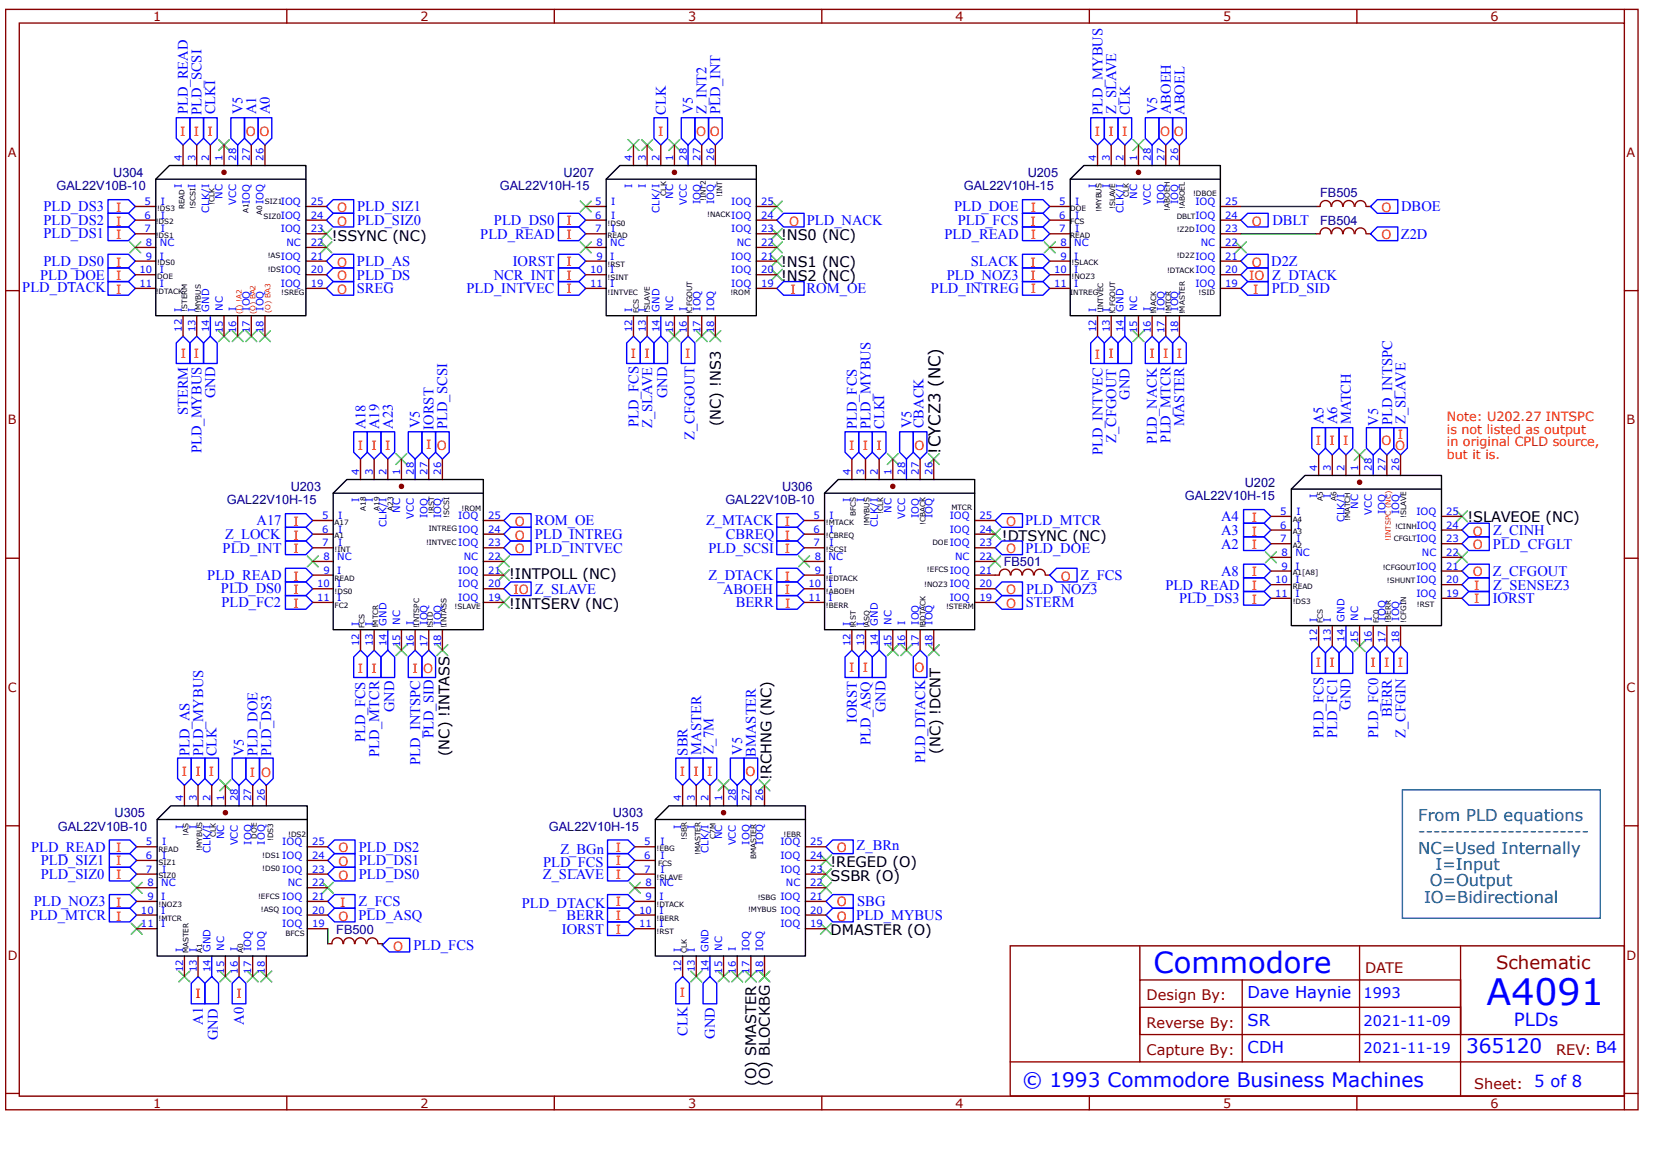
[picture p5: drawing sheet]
<svg xmlns="http://www.w3.org/2000/svg" width="297mm" height="210mm" viewBox="0 0 297 210" stroke-linecap="round" stroke-linejoin="round" font-family="sans-serif">
<defs><g id="words">
<text font-size="6.5" fill="#00f" x="266.3" y="180">A4091</text>
<text font-size="5.2" fill="#00f" x="206.6" y="174.3">Commodore</text>
<g font-size="3.6" fill="#00f">
<text x="262.6" y="188.6">365120</text>
<text x="183.2" y="194.7">© 1993 Commodore Business Machines</text>
</g>
<text font-size="3.3" fill="#800" x="268" y="173.5">Schematic</text>
<text font-size="3.3" fill="#00f" x="271.2" y="183.7">PLDs</text>
<text font-size="2.9" x="168.5" y="81.2" transform="rotate(-90 168.5 81.2)">!CYCZ3 (NC)</text>
<g font-size="2.9" fill="#066">
<text x="254.1" y="147">From PLD equations</text>
<text x="254.1" y="149.9">-----------------------</text>
<text x="254.1" y="152.9">NC=Used Internally</text>
<text x="257.2" y="155.8">I=Input</text>
<text x="255.1" y="161.7">IO=Bidirectional</text>
<text x="256.1" y="158.7">O=Output</text>
</g>
<g font-size="2.9" fill="#00f">
<text x="223.5" y="178.8">Dave Haynie</text>
<text x="223.5" y="183.7">SR</text>
<text x="223.5" y="188.6">CDH</text>
</g>
<g font-size="2.6" fill="#00f">
<text x="33.7" y="20.4" transform="rotate(-90 33.7 20.4)">PLD_READ</text>
<text x="36.1" y="20.6" transform="rotate(-90 36.1 20.6)">PLD_SCSI</text>
<text x="38.6" y="20.5" transform="rotate(-90 38.6 20.5)">CLKI</text>
<text x="43.5" y="20.5" transform="rotate(-90 43.5 20.5)">V5</text>
<text x="45.9" y="20.4" transform="rotate(-90 45.9 20.4)">A1</text>
<text x="48.3" y="20.4" transform="rotate(-90 48.3 20.4)">A0</text>
<text x="119.3" y="20.5" transform="rotate(-90 119.3 20.5)">CLK</text>
<text x="124.1" y="20.5" transform="rotate(-90 124.1 20.5)">V5</text>
<text x="126.6" y="20.5" transform="rotate(-90 126.6 20.5)">Z_INT2</text>
<text x="129" y="20.4" transform="rotate(-90 129 20.4)">PLD_INT</text>
<text x="197.5" y="20.5" transform="rotate(-90 197.5 20.5)">PLD_MYBUS</text>
<text x="199.9" y="20.4" transform="rotate(-90 199.9 20.4)">Z_SLAVE</text>
<text x="202.4" y="20.5" transform="rotate(-90 202.4 20.5)">CLK</text>
<text x="207.3" y="20.5" transform="rotate(-90 207.3 20.5)">V5</text>
<text x="209.7" y="20.4" transform="rotate(-90 209.7 20.4)">ABOEH</text>
<text x="212.2" y="20.5" transform="rotate(-90 212.2 20.5)">ABOEL</text>
<text x="7.8" y="37.8">PLD_DS3</text>
<text x="7.8" y="40.3">PLD_DS2</text>
<text x="64" y="40.3">PLD_SIZ0</text>
<text x="64" y="37.9">PLD_SIZ1</text>
<text x="88.5" y="40.3">PLD_DS0</text>
<text x="144.5" y="40.3">PLD_NACK</text>
<text x="170.9" y="37.8">PLD_DOE</text>
<text x="171.6" y="40.3">PLD_FCS</text>
<text x="227.9" y="40.3">DBLT</text>
<text x="251" y="37.8">DBOE</text>
<text x="7.8" y="42.7">PLD_DS1</text>
<text x="7.8" y="47.6">PLD_DS0</text>
<text x="64" y="47.6">PLD_AS</text>
<text x="86" y="42.7">PLD_READ</text>
<text x="91.9" y="47.6">IORST</text>
<text x="169.2" y="42.7">PLD_READ</text>
<text x="173.9" y="47.6">SLACK</text>
<text x="227.7" y="47.6">D2Z</text>
<text x="250.9" y="42.8">Z2D</text>
<text x="4" y="52.3">PLD_DTACK</text>
<text x="7.2" y="50.1">PLD_DOE</text>
<text x="63.9" y="52.5">SREG</text>
<text x="64" y="50.1">PLD_DS</text>
<text x="83.6" y="52.5">PLD_INTVEC</text>
<text x="88.4" y="50.1">NCR_INT</text>
<text x="144.5" y="52.5">ROM_OE</text>
<text x="166.8" y="52.5">PLD_INTREG</text>
<text x="169.6" y="50.1">PLD_NOZ3</text>
<text x="227.8" y="52.5">PLD_SID</text>
<text x="227.9" y="50.1">Z_DTACK</text>
<text x="38.6" y="71.3" transform="rotate(-90 38.6 71.3)">GND</text>
<text x="119.5" y="71.3" transform="rotate(-90 119.5 71.3)">GND</text>
<text x="202.3" y="71.6" transform="rotate(-90 202.3 71.6)">GND</text>
<text x="33.7" y="74.3" transform="rotate(-90 33.7 74.3)">STERM</text>
<text x="65.5" y="76.9" transform="rotate(-90 65.5 76.9)">A18</text>
<text x="67.9" y="76.9" transform="rotate(-90 67.9 76.9)">A19</text>
<text x="70.4" y="76.8" transform="rotate(-90 70.4 76.8)">A23</text>
<text x="75.2" y="76.7" transform="rotate(-90 75.2 76.7)">V5</text>
<text x="77.7" y="76.9" transform="rotate(-90 77.7 76.9)">IORST</text>
<text x="80.1" y="76.8" transform="rotate(-90 80.1 76.8)">PLD_SCSI</text>
<text x="114.4" y="76.4" transform="rotate(-90 114.4 76.4)">PLD_FCS</text>
<text x="116.8" y="76.7" transform="rotate(-90 116.8 76.7)">Z_SLAVE</text>
<text x="153.5" y="76.9" transform="rotate(-90 153.5 76.9)">PLD_FCS</text>
<text x="155.9" y="76.8" transform="rotate(-90 155.9 76.8)">PLD_MYBUS</text>
<text x="158.4" y="76.8" transform="rotate(-90 158.4 76.8)">CLKI</text>
<text x="163.3" y="76.7" transform="rotate(-90 163.3 76.7)">V5</text>
<text x="165.5" y="76.7" transform="rotate(-90 165.5 76.7)">CBACK</text>
<text x="212.2" y="76.3" transform="rotate(-90 212.2 76.3)">MASTER</text>
<text x="237.1" y="76" transform="rotate(-90 237.1 76)">A5</text>
<text x="239.5" y="76" transform="rotate(-90 239.5 76)">A6</text>
<text x="242" y="76" transform="rotate(-90 242 76)">MATCH</text>
<text x="246.9" y="76.2" transform="rotate(-90 246.9 76.2)">V5</text>
<text x="249.4" y="76.2" transform="rotate(-90 249.4 76.2)">PLD_INTSPC</text>
<text x="251.8" y="75.9" transform="rotate(-90 251.8 75.9)">Z_SLAVE</text>
<text x="36.1" y="81.2" transform="rotate(-90 36.1 81.2)">PLD_MYBUS</text>
<text x="124.4" y="78.9" transform="rotate(-90 124.4 78.9)">Z_CFGOUT</text>
<text x="197.5" y="81.6" transform="rotate(-90 197.5 81.6)">PLD_INTVEC</text>
<text x="199.9" y="79.3" transform="rotate(-90 199.9 79.3)">Z_CFGOUT</text>
<text x="207.3" y="79.4" transform="rotate(-90 207.3 79.4)">PLD_NACK</text>
<text x="209.7" y="79.3" transform="rotate(-90 209.7 79.3)">PLD_MTCR</text>
<text x="46" y="94.1">A17</text>
<text x="95.8" y="94.1">ROM_OE</text>
<text x="126.5" y="94.1">Z_MTACK</text>
<text x="183.7" y="94.1">PLD_MTCR</text>
<text x="218.7" y="95.8">A3</text>
<text x="218.7" y="93.4">A4</text>
<text x="267.5" y="95.9">Z_CINH</text>
<text x="39.9" y="99">PLD_INT</text>
<text x="40.3" y="96.5">Z_LOCK</text>
<text x="95.8" y="99">PLD_INTVEC</text>
<text x="95.8" y="96.5">PLD_INTREG</text>
<text x="126.9" y="99">PLD_SCSI</text>
<text x="130" y="96.5">CBREQ</text>
<text x="183.7" y="99">PLD_DOE</text>
<text x="218.7" y="98.3">A2</text>
<text x="267.5" y="98.2">PLD_CFGLT</text>
<text x="37.1" y="103.9">PLD_READ</text>
<text x="39.6" y="106.3">PLD_DS0</text>
<text x="95.8" y="106.3">Z_SLAVE</text>
<text x="126.9" y="103.9">Z_DTACK</text>
<text x="129.5" y="106.3">ABOEH</text>
<text x="183.8" y="106.3">PLD_NOZ3</text>
<text x="193.6" y="103.9">Z_FCS</text>
<text x="208.8" y="105.6">PLD_READ</text>
<text x="218.7" y="103.1">A8</text>
<text x="267.5" y="103.1">Z_CFGOUT</text>
<text x="267.5" y="105.6">Z_SENSEZ3</text>
<text x="39.7" y="108.8">PLD_FC2</text>
<text x="131.8" y="108.8">BERR</text>
<text x="183.8" y="108.8">STERM</text>
<text x="211.2" y="108">PLD_DS3</text>
<text x="267.4" y="108">IORST</text>
<text x="70.6" y="127.6" transform="rotate(-90 70.6 127.6)">GND</text>
<text x="153.5" y="129.5" transform="rotate(-90 153.5 129.5)">IORST</text>
<text x="158.6" y="127.6" transform="rotate(-90 158.6 127.6)">GND</text>
<text x="242" y="127.1" transform="rotate(-90 242 127.1)">GND</text>
<text x="249.3" y="128.4" transform="rotate(-90 249.3 128.4)">BERR</text>
<text x="33.9" y="135.4" transform="rotate(-90 33.9 135.4)">PLD_AS</text>
<text x="36.4" y="135.4" transform="rotate(-90 36.4 135.4)">PLD_MYBUS</text>
<text x="38.8" y="135.4" transform="rotate(-90 38.8 135.4)">CLK</text>
<text x="43.7" y="135.4" transform="rotate(-90 43.7 135.4)">V5</text>
<text x="46.1" y="135.4" transform="rotate(-90 46.1 135.4)">PLD_DOE</text>
<text x="48.6" y="135.3" transform="rotate(-90 48.6 135.3)">PLD_DS3</text>
<text x="65.4" y="132.9" transform="rotate(-90 65.4 132.9)">PLD_FCS</text>
<text x="67.9" y="135.5" transform="rotate(-90 67.9 135.5)">PLD_MTCR</text>
<text x="75.2" y="137" transform="rotate(-90 75.2 137)">PLD_INTSPC</text>
<text x="77.7" y="132.2" transform="rotate(-90 77.7 132.2)">PLD_SID</text>
<text x="123.2" y="135.3" transform="rotate(-90 123.2 135.3)">SBR</text>
<text x="125.6" y="135.1" transform="rotate(-90 125.6 135.1)">MASTER</text>
<text x="127.8" y="135.1" transform="rotate(-90 127.8 135.1)">Z_7M</text>
<text x="132.9" y="135.2" transform="rotate(-90 132.9 135.2)">V5</text>
<text x="135.4" y="135.5" transform="rotate(-90 135.4 135.5)">BMASTER</text>
<text x="155.9" y="133.4" transform="rotate(-90 155.9 133.4)">PLD_ASQ</text>
<text x="165.7" y="136.7" transform="rotate(-90 165.7 136.7)">PLD_DTACK</text>
<text x="237.1" y="132.2" transform="rotate(-90 237.1 132.2)">PLD_FCS</text>
<text x="239.5" y="132.2" transform="rotate(-90 239.5 132.2)">PLD_FC1</text>
<text x="246.9" y="132.2" transform="rotate(-90 246.9 132.2)">PLD_FC0</text>
<text x="251.7" y="132.2" transform="rotate(-90 251.7 132.2)">Z_CFGIN</text>
<text x="5.6" y="152.5">PLD_READ</text>
<text x="7.3" y="154.9">PLD_SIZ1</text>
<text x="64.3" y="152.5">PLD_DS2</text>
<text x="64.3" y="155">PLD_DS1</text>
<text x="97.3" y="155.2">PLD_FCS</text>
<text x="100.4" y="152.9">Z_BGn</text>
<text x="153.5" y="152.2">Z_BRn</text>
<text x="7.3" y="157.4">PLD_SIZ0</text>
<text x="64.3" y="157.4">PLD_DS0</text>
<text x="97.2" y="157.4">Z_SLAVE</text>
<text x="5.4" y="164.8">PLD_MTCR</text>
<text x="6.1" y="162.3">PLD_NOZ3</text>
<text x="64.2" y="162.3">Z_FCS</text>
<text x="64.2" y="164.8">PLD_ASQ</text>
<text x="93.5" y="162.6">PLD_DTACK</text>
<text x="100.7" y="167.2">IORST</text>
<text x="101.5" y="164.8">BERR</text>
<text x="153.4" y="164.8">PLD_MYBUS</text>
<text x="153.6" y="162.3">SBG</text>
<text x="74.1" y="170.1">PLD_FCS</text>
<text x="244.3" y="178.8">1993</text>
<text x="36.4" y="183.6" transform="rotate(-90 36.4 183.6)">A1</text>
<text x="43.7" y="183.6" transform="rotate(-90 43.7 183.6)">A0</text>
<text x="123.2" y="185.5" transform="rotate(-90 123.2 185.5)">CLK</text>
<text x="244.3" y="183.7">2021-11-09</text>
<text x="39.1" y="186.3" transform="rotate(-90 39.1 186.3)">GND</text>
<text x="128.1" y="186" transform="rotate(-90 128.1 186)">GND</text>
<text x="244.3" y="188.6">2021-11-19</text>
</g>
<g font-size="2.6">
<text x="59.4" y="43.1">!SSYNC (NC)</text>
<text x="139.9" y="47.9">!NS1 (NC)</text>
<text x="139.9" y="43">!NS0 (NC)</text>
<text x="139.9" y="50.3">!NS2 (NC)</text>
<text x="129.1" y="76.3" transform="rotate(-90 129.1 76.3)">(NC) !NS3</text>
<text x="262.9" y="93.5">!SLAVEOE (NC)</text>
<text x="179.5" y="96.9">!DTSYNC (NC)</text>
<text x="91.2" y="103.7">!INTPOLL (NC)</text>
<text x="91.2" y="109.1">!INTSERV (NC)</text>
<text x="80.5" y="135.4" transform="rotate(-90 80.5 135.4)">(NC) !INTASS</text>
<text x="168.5" y="135" transform="rotate(-90 168.5 135)">(NC) !DCNT</text>
<text x="138.2" y="139.7" transform="rotate(-90 138.2 139.7)">!RCHNG (NC)</text>
<text x="148.8" y="155.3">!REGED (O)</text>
<text x="148.8" y="157.7">SSBR (O)</text>
<text x="148.8" y="167.5">DMASTER (O)</text>
<text x="135.5" y="194.4" transform="rotate(-90 135.5 194.4)">(O) SMASTER</text>
<text x="137.9" y="194.4" transform="rotate(-90 137.9 194.4)">(O) BLOCKBG</text>
</g>
<g font-size="2.6" fill="#800">
<text x="205.4" y="179.2">Design By:</text>
<text x="244.5" y="174.3">DATE</text>
<text x="205.4" y="184.1">Reverse By:</text>
<text x="205.4" y="188.9">Capture By:</text>
<text x="278.8" y="188.9">REV: B4</text>
<text x="264.1" y="195.1">Sheet: 5 of 8</text>
</g>
<g font-size="2.3" fill="#800">
<text x="27.4" y="3.8">1</text>
<text x="75.3" y="3.8">2</text>
<text x="123.3" y="3.8">3</text>
<text x="171.2" y="3.8">4</text>
<text x="219.1" y="3.8">5</text>
<text x="267" y="3.8">6</text>
<text x="1.4" y="28.1">A</text>
<text x="291.3" y="28.1">A</text>
<text x="1.4" y="76">B</text>
<text x="291.3" y="76">B</text>
<text x="1.4" y="123.9">C</text>
<text x="291.3" y="123.9">C</text>
<text x="1.4" y="171.9">D</text>
<text x="291.3" y="171.9">D</text>
<text x="27.4" y="198.4">1</text>
<text x="75.3" y="198.4">2</text>
<text x="123.3" y="198.4">3</text>
<text x="171.2" y="198.4">4</text>
<text x="219.1" y="198.4">5</text>
<text x="267" y="198.4">6</text>
</g>
<g font-size="2.3" fill="#f30">
<text x="32.3" y="24.3">I</text>
<text x="34.7" y="24.3">I</text>
<text x="37.2" y="24.3">I</text>
<text x="44" y="24.3">O</text>
<text x="46.5" y="24.3">O</text>
<text x="117.9" y="24.4">I</text>
<text x="124.7" y="24.3">O</text>
<text x="127.2" y="24.3">O</text>
<text x="196.1" y="24.3">I</text>
<text x="198.6" y="24.3">I</text>
<text x="201" y="24.3">I</text>
<text x="207.9" y="24.3">O</text>
<text x="210.3" y="24.3">O</text>
<text x="20.8" y="38">I</text>
<text x="20.8" y="40.4">I</text>
<text x="60.4" y="40.4">O</text>
<text x="60.4" y="38">O</text>
<text x="101.5" y="40.3">I</text>
<text x="141.4" y="40.4">O</text>
<text x="184.6" y="40.4">I</text>
<text x="184.6" y="37.9">I</text>
<text x="224.2" y="40.4">O</text>
<text x="247.5" y="37.9">O</text>
<text x="20.8" y="42.9">I</text>
<text x="20.8" y="47.7">I</text>
<text x="60.4" y="47.7">O</text>
<text x="101.5" y="47.7">I</text>
<text x="101.5" y="42.8">I</text>
<text x="184.6" y="47.7">I</text>
<text x="184.6" y="42.8">I</text>
<text x="224.2" y="47.7">O</text>
<text x="247.5" y="42.9">O</text>
<text x="20.8" y="50.2">I</text>
<text x="20.8" y="52.6">I</text>
<text x="60.4" y="52.6">O</text>
<text x="60.4" y="50.2">O</text>
<text x="101.5" y="50.2">I</text>
<text x="101.5" y="52.6">I</text>
<text x="141.6" y="52.6">I</text>
<text x="184.6" y="50.2">I</text>
<text x="184.6" y="52.6">I</text>
<text x="223.7" y="50.2">IO</text>
<text x="224.5" y="52.6">I</text>
<text x="32.4" y="64">I</text>
<text x="34.7" y="64.1">I</text>
<text x="115.4" y="64">I</text>
<text x="122.8" y="64.1">I</text>
<text x="196.1" y="64.3">I</text>
<text x="198.6" y="64.1">I</text>
<text x="205.9" y="64.1">I</text>
<text x="208.3" y="64.1">I</text>
<text x="210.8" y="64.1">I</text>
<text x="64.1" y="80.5">I</text>
<text x="66.5" y="80.5">I</text>
<text x="69" y="80.5">I</text>
<text x="76.3" y="80.4">I</text>
<text x="78.3" y="80.5">O</text>
<text x="152.1" y="80.5">I</text>
<text x="154.6" y="80.5">I</text>
<text x="157" y="80.5">I</text>
<text x="163.8" y="80.5">O</text>
<text x="235.7" y="79.7">I</text>
<text x="238.2" y="79.7">I</text>
<text x="240.6" y="79.7">I</text>
<text x="247.5" y="79.8">O</text>
<text x="249.9" y="80.5">O</text>
<text x="250.4" y="78.5">I</text>
<text x="52.6" y="94.2">I</text>
<text x="92.2" y="94.2">O</text>
<text x="140.6" y="94.2">I</text>
<text x="180.2" y="94.2">O</text>
<text x="224.2" y="93.5">I</text>
<text x="224.2" y="95.9">I</text>
<text x="263.8" y="95.9">O</text>
<text x="52.6" y="99.1">I</text>
<text x="52.6" y="96.6">I</text>
<text x="92.2" y="99.1">O</text>
<text x="92.2" y="96.6">O</text>
<text x="140.6" y="99.1">I</text>
<text x="140.6" y="96.6">I</text>
<text x="180.2" y="99.1">O</text>
<text x="224.2" y="98.4">I</text>
<text x="263.8" y="98.4">O</text>
<text x="52.6" y="106.4">I</text>
<text x="52.6" y="104">I</text>
<text x="92" y="106.4">IO</text>
<text x="140.6" y="106.4">I</text>
<text x="140.6" y="104">I</text>
<text x="180.2" y="106.4">O</text>
<text x="190" y="104">O</text>
<text x="224.2" y="103.2">I</text>
<text x="224.2" y="105.6">I</text>
<text x="263.9" y="103.2">O</text>
<text x="264.1" y="105.7">I</text>
<text x="52.6" y="108.9">I</text>
<text x="140.6" y="108.8">I</text>
<text x="180.2" y="108.9">O</text>
<text x="224.2" y="108.1">I</text>
<text x="264.1" y="108.1">I</text>
<text x="235.7" y="119.4">I</text>
<text x="238.2" y="119.4">I</text>
<text x="245.5" y="119.4">I</text>
<text x="248" y="119.4">I</text>
<text x="250.4" y="119.4">I</text>
<text x="64.1" y="120.6">I</text>
<text x="66.5" y="120.6">I</text>
<text x="73.9" y="120.6">I</text>
<text x="75.8" y="120.6">O</text>
<text x="152.1" y="120.4">I</text>
<text x="154.6" y="120.4">I</text>
<text x="32.6" y="138.9">I</text>
<text x="35" y="138.9">I</text>
<text x="37.4" y="138.9">I</text>
<text x="44.8" y="139.1">I</text>
<text x="46.8" y="139.1">O</text>
<text x="121.8" y="138.9">I</text>
<text x="124.2" y="138.9">I</text>
<text x="126.7" y="138.9">I</text>
<text x="20.8" y="152.6">I</text>
<text x="20.8" y="155">I</text>
<text x="60.7" y="152.6">O</text>
<text x="60.7" y="155.1">O</text>
<text x="110.3" y="152.6">I</text>
<text x="110.3" y="155">I</text>
<text x="20.8" y="157.4">I</text>
<text x="60.7" y="157.5">O</text>
<text x="110.3" y="157.4">I</text>
<text x="20.8" y="164.9">I</text>
<text x="20.8" y="162.4">I</text>
<text x="60.7" y="164.9">O</text>
<text x="110.3" y="167.2">I</text>
<text x="110.3" y="164.8">I</text>
<text x="110.3" y="162.3">I</text>
<text x="70.4" y="170.2">O</text>
<text x="42.3" y="178.7">I</text>
<text x="121.8" y="178.5">I</text>
</g>
<g font-size="2.3" fill="#000080">
<text x="10.1" y="34.1">GAL22V10B-10</text>
<text x="20.3" y="31.7">U304</text>
<text x="89.5" y="34.1">GAL22V10H-15</text>
<text x="101" y="31.7">U207</text>
<text x="172.7" y="34.1">GAL22V10H-15</text>
<text x="184.1" y="31.7">U205</text>
<text x="236.5" y="35.4">FB505</text>
<text x="236.5" y="40.3">FB504</text>
<text x="52.1" y="87.9">U203</text>
<text x="140.1" y="87.9">U306</text>
<text x="212.3" y="89.6">GAL22V10H-15</text>
<text x="223" y="87.2">U202</text>
<text x="40.6" y="90.3">GAL22V10H-15</text>
<text x="129.9" y="90.3">GAL22V10B-10</text>
<text x="179.8" y="101.3">FB501</text>
<text x="10.4" y="148.8">GAL22V10B-10</text>
<text x="20.5" y="146.4">U305</text>
<text x="98.3" y="148.8">GAL22V10H-15</text>
<text x="109.8" y="146.4">U303</text>
<text x="60.2" y="167.4">FB500</text>
</g>
<g font-size="2.3" fill="#f00">
<text x="113" y="64">I</text>
<text x="259.2" y="75.4">Note: U202.27 INTSPC</text>
<text x="259.2" y="77.6">is not listed as output</text>
<text x="259.2" y="79.9">in original CPLD source,</text>
<text x="259.2" y="82.2">but it is.</text>
<text x="163.8" y="120.4">O</text>
<text x="133.5" y="138.9">O</text>
<text x="149.9" y="152.6">O</text>
<text x="60.9" y="162.4">I</text>
<text x="149.9" y="164.9">O</text>
<text x="149.9" y="162.3">O</text>
<text x="35" y="178.7">I</text>
</g>
<g font-size="1.8" fill="#00f">
<text x="32.6" y="28.8" transform="rotate(-90 32.6 28.8)">4</text>
<text x="35" y="28.8" transform="rotate(-90 35 28.8)">3</text>
<text x="37.4" y="28.8" transform="rotate(-90 37.4 28.8)">2</text>
<text x="39.9" y="28.8" transform="rotate(-90 39.9 28.8)">1</text>
<text x="42.3" y="28.8" transform="rotate(-90 42.3 28.8)">28</text>
<text x="44.8" y="28.8" transform="rotate(-90 44.8 28.8)">27</text>
<text x="47.2" y="28.8" transform="rotate(-90 47.2 28.8)">26</text>
<text x="113.2" y="28.8" transform="rotate(-90 113.2 28.8)">4</text>
<text x="115.7" y="28.8" transform="rotate(-90 115.7 28.8)">3</text>
<text x="118.1" y="28.8" transform="rotate(-90 118.1 28.8)">2</text>
<text x="120.6" y="28.8" transform="rotate(-90 120.6 28.8)">1</text>
<text x="123" y="28.8" transform="rotate(-90 123 28.8)">28</text>
<text x="125.5" y="28.8" transform="rotate(-90 125.5 28.8)">27</text>
<text x="127.9" y="28.8" transform="rotate(-90 127.9 28.8)">26</text>
<text x="196.4" y="28.8" transform="rotate(-90 196.4 28.8)">4</text>
<text x="198.8" y="28.8" transform="rotate(-90 198.8 28.8)">3</text>
<text x="201.3" y="28.8" transform="rotate(-90 201.3 28.8)">2</text>
<text x="203.7" y="28.8" transform="rotate(-90 203.7 28.8)">1</text>
<text x="206.1" y="28.8" transform="rotate(-90 206.1 28.8)">28</text>
<text x="208.6" y="28.8" transform="rotate(-90 208.6 28.8)">27</text>
<text x="211" y="28.8" transform="rotate(-90 211 28.8)">26</text>
<text x="32.6" y="33.8" transform="rotate(-90 32.6 33.8)">I</text>
<text x="35" y="33.8" transform="rotate(-90 35 33.8)">I</text>
<text x="39.9" y="35.6" transform="rotate(-90 39.9 35.6)">NC</text>
<text x="113.2" y="33.8" transform="rotate(-90 113.2 33.8)">I</text>
<text x="115.7" y="33.8" transform="rotate(-90 115.7 33.8)">I</text>
<text x="120.6" y="35.6" transform="rotate(-90 120.6 35.6)">NC</text>
<text x="196.4" y="33.8" transform="rotate(-90 196.4 33.8)">I</text>
<text x="198.8" y="33.8" transform="rotate(-90 198.8 33.8)">I</text>
<text x="203.7" y="35.6" transform="rotate(-90 203.7 35.6)">NC</text>
<text x="25.9" y="36.7">5</text>
<text x="25.9" y="39.2">6</text>
<text x="25.9" y="41.6">7</text>
<text x="28.8" y="36.7">I</text>
<text x="28.8" y="39.2">I</text>
<text x="28.8" y="41.6">I</text>
<text x="37.4" y="38.1" transform="rotate(-90 37.4 38.1)">CLK/I</text>
<text x="42.3" y="36.7" transform="rotate(-90 42.3 36.7)">VCC</text>
<text x="44.8" y="36.6" transform="rotate(-90 44.8 36.6)">IOQ</text>
<text x="47.2" y="36.6" transform="rotate(-90 47.2 36.6)">IOQ</text>
<text x="50.3" y="41.6">IOQ</text>
<text x="50.3" y="39.2">IOQ</text>
<text x="50.3" y="36.7">IOQ</text>
<text x="55.7" y="41.6">23</text>
<text x="55.7" y="39.2">24</text>
<text x="55.7" y="36.7">25</text>
<text x="106.6" y="36.7">5</text>
<text x="106.6" y="39.2">6</text>
<text x="106.6" y="41.6">7</text>
<text x="109.5" y="36.7">I</text>
<text x="109.5" y="39.2">I</text>
<text x="109.5" y="41.6">I</text>
<text x="118.1" y="38.1" transform="rotate(-90 118.1 38.1)">CLK/I</text>
<text x="123" y="36.7" transform="rotate(-90 123 36.7)">VCC</text>
<text x="125.5" y="36.6" transform="rotate(-90 125.5 36.6)">IOQ</text>
<text x="127.9" y="36.6" transform="rotate(-90 127.9 36.6)">IOQ</text>
<text x="131" y="41.6">IOQ</text>
<text x="131" y="39.2">IOQ</text>
<text x="131" y="36.7">IOQ</text>
<text x="136.3" y="41.6">23</text>
<text x="136.3" y="39.2">24</text>
<text x="136.3" y="36.7">25</text>
<text x="189.7" y="36.7">5</text>
<text x="189.7" y="39.2">6</text>
<text x="189.7" y="41.6">7</text>
<text x="192.6" y="36.7">I</text>
<text x="192.6" y="39.2">I</text>
<text x="192.6" y="41.6">I</text>
<text x="201.3" y="38.1" transform="rotate(-90 201.3 38.1)">CLK/I</text>
<text x="206.1" y="36.7" transform="rotate(-90 206.1 36.7)">VCC</text>
<text x="208.6" y="36.6" transform="rotate(-90 208.6 36.6)">IOQ</text>
<text x="211" y="36.6" transform="rotate(-90 211 36.6)">IOQ</text>
<text x="214.1" y="41.6">IOQ</text>
<text x="214.1" y="39.2">IOQ</text>
<text x="214.1" y="36.7">IOQ</text>
<text x="219.5" y="41.6">23</text>
<text x="219.5" y="39.2">24</text>
<text x="219.5" y="36.7">25</text>
<text x="26.2" y="44.1">8</text>
<text x="26.2" y="46.5">9</text>
<text x="28.6" y="44.1">NC</text>
<text x="28.6" y="46.5">I</text>
<text x="50.3" y="46.5">IOQ</text>
<text x="51.3" y="44.1">NC</text>
<text x="55.7" y="46.5">21</text>
<text x="55.7" y="44.1">22</text>
<text x="106.8" y="44.1">8</text>
<text x="106.8" y="46.5">9</text>
<text x="109.3" y="44.1">NC</text>
<text x="109.3" y="46.5">I</text>
<text x="131" y="46.5">IOQ</text>
<text x="132" y="44.1">NC</text>
<text x="136.3" y="46.5">21</text>
<text x="136.3" y="44.1">22</text>
<text x="190" y="44.1">8</text>
<text x="190" y="46.5">9</text>
<text x="192.5" y="44.1">NC</text>
<text x="192.5" y="46.5">I</text>
<text x="214.1" y="46.5">IOQ</text>
<text x="215.1" y="44.1">NC</text>
<text x="219.5" y="46.5">21</text>
<text x="219.5" y="44.1">22</text>
<text x="25" y="49">10</text>
<text x="25" y="51.4">11</text>
<text x="28.6" y="49">I</text>
<text x="28.6" y="51.4">I</text>
<text x="50.3" y="51.4">IOQ</text>
<text x="50.3" y="49">IOQ</text>
<text x="55.7" y="51.4">19</text>
<text x="55.7" y="49">20</text>
<text x="105.7" y="49">10</text>
<text x="105.7" y="51.4">11</text>
<text x="109.3" y="49">I</text>
<text x="109.3" y="51.4">I</text>
<text x="131" y="51.4">IOQ</text>
<text x="131" y="49">IOQ</text>
<text x="136.3" y="51.4">19</text>
<text x="136.3" y="49">20</text>
<text x="188.8" y="49">10</text>
<text x="188.8" y="51.4">11</text>
<text x="192.5" y="49">I</text>
<text x="192.5" y="51.4">I</text>
<text x="214.1" y="51.4">IOQ</text>
<text x="214.1" y="49">IOQ</text>
<text x="219.5" y="51.4">19</text>
<text x="219.5" y="49">20</text>
<text x="32.6" y="59.4" transform="rotate(-90 32.6 59.4)">12</text>
<text x="32.6" y="55.8" transform="rotate(-90 32.6 55.8)">I</text>
<text x="35" y="59.4" transform="rotate(-90 35 59.4)">13</text>
<text x="35" y="55.8" transform="rotate(-90 35 55.8)">I</text>
<text x="37.4" y="59.4" transform="rotate(-90 37.4 59.4)">14</text>
<text x="37.4" y="55.8" transform="rotate(-90 37.4 55.8)">GND</text>
<text x="39.9" y="55.6" transform="rotate(-90 39.9 55.6)">NC</text>
<text x="39.9" y="59.7" transform="rotate(-90 39.9 59.7)">15</text>
<text x="42.3" y="55.6" transform="rotate(-90 42.3 55.6)">I</text>
<text x="42.3" y="59.7" transform="rotate(-90 42.3 59.7)">16</text>
<text x="44.8" y="55.6" transform="rotate(-90 44.8 55.6)">IOQ</text>
<text x="44.8" y="59.7" transform="rotate(-90 44.8 59.7)">17</text>
<text x="47.2" y="55.6" transform="rotate(-90 47.2 55.6)">IOQ</text>
<text x="47.2" y="59.7" transform="rotate(-90 47.2 59.7)">18</text>
<text x="113.2" y="59.4" transform="rotate(-90 113.2 59.4)">12</text>
<text x="113.2" y="55.8" transform="rotate(-90 113.2 55.8)">I</text>
<text x="115.7" y="59.4" transform="rotate(-90 115.7 59.4)">13</text>
<text x="115.7" y="55.8" transform="rotate(-90 115.7 55.8)">I</text>
<text x="118.1" y="59.4" transform="rotate(-90 118.1 59.4)">14</text>
<text x="118.1" y="55.8" transform="rotate(-90 118.1 55.8)">GND</text>
<text x="120.6" y="55.6" transform="rotate(-90 120.6 55.6)">NC</text>
<text x="120.6" y="59.7" transform="rotate(-90 120.6 59.7)">15</text>
<text x="123" y="55.6" transform="rotate(-90 123 55.6)">I</text>
<text x="123" y="59.7" transform="rotate(-90 123 59.7)">16</text>
<text x="125.5" y="55.6" transform="rotate(-90 125.5 55.6)">IOQ</text>
<text x="125.5" y="59.7" transform="rotate(-90 125.5 59.7)">17</text>
<text x="127.9" y="55.6" transform="rotate(-90 127.9 55.6)">IOQ</text>
<text x="127.9" y="59.7" transform="rotate(-90 127.9 59.7)">18</text>
<text x="196.4" y="59.4" transform="rotate(-90 196.4 59.4)">12</text>
<text x="196.4" y="55.8" transform="rotate(-90 196.4 55.8)">I</text>
<text x="198.8" y="59.4" transform="rotate(-90 198.8 59.4)">13</text>
<text x="198.8" y="55.8" transform="rotate(-90 198.8 55.8)">I</text>
<text x="201.3" y="59.4" transform="rotate(-90 201.3 59.4)">14</text>
<text x="201.3" y="55.8" transform="rotate(-90 201.3 55.8)">GND</text>
<text x="203.7" y="55.6" transform="rotate(-90 203.7 55.6)">NC</text>
<text x="203.7" y="59.7" transform="rotate(-90 203.7 59.7)">15</text>
<text x="206.1" y="55.6" transform="rotate(-90 206.1 55.6)">I</text>
<text x="206.1" y="59.7" transform="rotate(-90 206.1 59.7)">16</text>
<text x="208.6" y="55.6" transform="rotate(-90 208.6 55.6)">IOQ</text>
<text x="208.6" y="59.7" transform="rotate(-90 208.6 59.7)">17</text>
<text x="211" y="55.6" transform="rotate(-90 211 55.6)">IOQ</text>
<text x="211" y="59.7" transform="rotate(-90 211 59.7)">18</text>
<text x="64.3" y="90" transform="rotate(-90 64.3 90)">I</text>
<text x="64.3" y="85" transform="rotate(-90 64.3 85)">4</text>
<text x="66.8" y="90" transform="rotate(-90 66.8 90)">I</text>
<text x="66.8" y="85" transform="rotate(-90 66.8 85)">3</text>
<text x="69.2" y="85" transform="rotate(-90 69.2 85)">2</text>
<text x="71.7" y="85" transform="rotate(-90 71.7 85)">1</text>
<text x="74.1" y="85" transform="rotate(-90 74.1 85)">28</text>
<text x="76.6" y="85" transform="rotate(-90 76.6 85)">27</text>
<text x="79" y="85" transform="rotate(-90 79 85)">26</text>
<text x="152.4" y="90" transform="rotate(-90 152.4 90)">I</text>
<text x="152.4" y="85" transform="rotate(-90 152.4 85)">4</text>
<text x="154.8" y="90" transform="rotate(-90 154.8 90)">I</text>
<text x="154.8" y="85" transform="rotate(-90 154.8 85)">3</text>
<text x="157.2" y="85" transform="rotate(-90 157.2 85)">2</text>
<text x="159.7" y="85" transform="rotate(-90 159.7 85)">1</text>
<text x="162.1" y="85" transform="rotate(-90 162.1 85)">28</text>
<text x="164.6" y="85" transform="rotate(-90 164.6 85)">27</text>
<text x="167" y="85" transform="rotate(-90 167 85)">26</text>
<text x="236" y="89.3" transform="rotate(-90 236 89.3)">I</text>
<text x="236" y="84.3" transform="rotate(-90 236 84.3)">4</text>
<text x="238.4" y="89.3" transform="rotate(-90 238.4 89.3)">I</text>
<text x="238.4" y="84.3" transform="rotate(-90 238.4 84.3)">3</text>
<text x="240.9" y="84.3" transform="rotate(-90 240.9 84.3)">2</text>
<text x="243.3" y="84.3" transform="rotate(-90 243.3 84.3)">1</text>
<text x="245.8" y="84.3" transform="rotate(-90 245.8 84.3)">28</text>
<text x="248.2" y="84.3" transform="rotate(-90 248.2 84.3)">27</text>
<text x="250.6" y="84.3" transform="rotate(-90 250.6 84.3)">26</text>
<text x="57.7" y="93">5</text>
<text x="57.7" y="95.4">6</text>
<text x="60.6" y="93">I</text>
<text x="60.6" y="95.4">I</text>
<text x="69.2" y="94.3" transform="rotate(-90 69.2 94.3)">CLK/I</text>
<text x="71.7" y="91.8" transform="rotate(-90 71.7 91.8)">NC</text>
<text x="74.1" y="93" transform="rotate(-90 74.1 93)">VCC</text>
<text x="76.6" y="92.8" transform="rotate(-90 76.6 92.8)">IOQ</text>
<text x="79" y="92.8" transform="rotate(-90 79 92.8)">IOQ</text>
<text x="82.1" y="95.4">IOQ</text>
<text x="82.1" y="93">IOQ</text>
<text x="87.4" y="95.4">24</text>
<text x="87.4" y="93">25</text>
<text x="145.7" y="93">5</text>
<text x="145.7" y="95.4">6</text>
<text x="148.6" y="93">I</text>
<text x="148.6" y="95.4">I</text>
<text x="157.2" y="94.3" transform="rotate(-90 157.2 94.3)">CLK/I</text>
<text x="159.7" y="91.8" transform="rotate(-90 159.7 91.8)">NC</text>
<text x="162.1" y="93" transform="rotate(-90 162.1 93)">VCC</text>
<text x="164.6" y="92.8" transform="rotate(-90 164.6 92.8)">IOQ</text>
<text x="167" y="92.8" transform="rotate(-90 167 92.8)">IOQ</text>
<text x="170.1" y="95.4">IOQ</text>
<text x="170.1" y="93">IOQ</text>
<text x="175.5" y="95.4">24</text>
<text x="175.5" y="93">25</text>
<text x="229.3" y="92.2">5</text>
<text x="229.3" y="94.7">6</text>
<text x="232.2" y="92.2">I</text>
<text x="232.2" y="94.7">I</text>
<text x="240.9" y="93.6" transform="rotate(-90 240.9 93.6)">CLK/I</text>
<text x="243.3" y="91.1" transform="rotate(-90 243.3 91.1)">NC</text>
<text x="245.8" y="92.2" transform="rotate(-90 245.8 92.2)">VCC</text>
<text x="248.2" y="92.1" transform="rotate(-90 248.2 92.1)">IOQ</text>
<text x="250.6" y="92.1" transform="rotate(-90 250.6 92.1)">IOQ</text>
<text x="253.7" y="94.7">IOQ</text>
<text x="253.7" y="92.2">IOQ</text>
<text x="259.1" y="94.7">24</text>
<text x="259.1" y="92.2">25</text>
<text x="57.7" y="97.9">7</text>
<text x="57.9" y="100.3">8</text>
<text x="60.4" y="100.3">NC</text>
<text x="60.6" y="97.9">I</text>
<text x="82.1" y="97.9">IOQ</text>
<text x="83.1" y="100.3">NC</text>
<text x="87.4" y="100.3">22</text>
<text x="87.4" y="97.9">23</text>
<text x="145.7" y="97.9">7</text>
<text x="146" y="100.3">8</text>
<text x="148.4" y="100.3">NC</text>
<text x="148.6" y="97.9">I</text>
<text x="170.1" y="97.9">IOQ</text>
<text x="171.1" y="100.3">NC</text>
<text x="175.5" y="100.3">22</text>
<text x="175.5" y="97.9">23</text>
<text x="229.3" y="97.1">7</text>
<text x="229.6" y="99.6">8</text>
<text x="232.1" y="99.6">NC</text>
<text x="232.2" y="97.1">I</text>
<text x="253.7" y="97.1">IOQ</text>
<text x="254.7" y="99.6">NC</text>
<text x="259.1" y="99.6">22</text>
<text x="259.1" y="97.1">23</text>
<text x="56.8" y="105.2">10</text>
<text x="56.8" y="107.6">11</text>
<text x="57.9" y="102.8">9</text>
<text x="60.4" y="102.8">I</text>
<text x="60.4" y="105.2">I</text>
<text x="60.4" y="107.6">I</text>
<text x="82.1" y="107.6">IOQ</text>
<text x="82.1" y="105.2">IOQ</text>
<text x="82.1" y="102.8">IOQ</text>
<text x="87.4" y="107.6">19</text>
<text x="87.4" y="105.2">20</text>
<text x="87.4" y="102.8">21</text>
<text x="144.8" y="105.2">10</text>
<text x="144.8" y="107.6">11</text>
<text x="146" y="102.8">9</text>
<text x="148.4" y="102.8">I</text>
<text x="148.4" y="105.2">I</text>
<text x="148.4" y="107.6">I</text>
<text x="170.1" y="107.6">IOQ</text>
<text x="170.1" y="105.2">IOQ</text>
<text x="170.1" y="102.8">IOQ</text>
<text x="175.5" y="107.6">19</text>
<text x="175.5" y="105.2">20</text>
<text x="175.5" y="102.8">21</text>
<text x="228.4" y="104.5">10</text>
<text x="228.4" y="106.9">11</text>
<text x="229.6" y="102">9</text>
<text x="232.1" y="102">I</text>
<text x="232.1" y="104.5">I</text>
<text x="232.1" y="106.9">I</text>
<text x="253.7" y="106.9">IOQ</text>
<text x="253.7" y="104.5">IOQ</text>
<text x="253.7" y="102">IOQ</text>
<text x="259.1" y="106.9">19</text>
<text x="259.1" y="104.5">20</text>
<text x="259.1" y="102">21</text>
<text x="64.3" y="112" transform="rotate(-90 64.3 112)">I</text>
<text x="66.8" y="112" transform="rotate(-90 66.8 112)">I</text>
<text x="69.2" y="112" transform="rotate(-90 69.2 112)">GND</text>
<text x="71.7" y="111.9" transform="rotate(-90 71.7 111.9)">NC</text>
<text x="74.1" y="111.9" transform="rotate(-90 74.1 111.9)">I</text>
<text x="76.6" y="111.9" transform="rotate(-90 76.6 111.9)">IOQ</text>
<text x="79" y="111.9" transform="rotate(-90 79 111.9)">IOQ</text>
<text x="152.4" y="112" transform="rotate(-90 152.4 112)">I</text>
<text x="154.8" y="112" transform="rotate(-90 154.8 112)">I</text>
<text x="157.2" y="112" transform="rotate(-90 157.2 112)">GND</text>
<text x="159.7" y="111.9" transform="rotate(-90 159.7 111.9)">NC</text>
<text x="162.1" y="111.9" transform="rotate(-90 162.1 111.9)">I</text>
<text x="164.6" y="111.9" transform="rotate(-90 164.6 111.9)">IOQ</text>
<text x="167" y="111.9" transform="rotate(-90 167 111.9)">IOQ</text>
<text x="236" y="111.3" transform="rotate(-90 236 111.3)">I</text>
<text x="238.4" y="111.3" transform="rotate(-90 238.4 111.3)">I</text>
<text x="240.9" y="111.3" transform="rotate(-90 240.9 111.3)">GND</text>
<text x="243.3" y="111.1" transform="rotate(-90 243.3 111.1)">NC</text>
<text x="245.8" y="111.1" transform="rotate(-90 245.8 111.1)">I</text>
<text x="248.2" y="111.1" transform="rotate(-90 248.2 111.1)">IOQ</text>
<text x="250.6" y="111.1" transform="rotate(-90 250.6 111.1)">IOQ</text>
<text x="64.3" y="115.7" transform="rotate(-90 64.3 115.7)">12</text>
<text x="66.8" y="115.7" transform="rotate(-90 66.8 115.7)">13</text>
<text x="69.2" y="115.7" transform="rotate(-90 69.2 115.7)">14</text>
<text x="71.7" y="115.9" transform="rotate(-90 71.7 115.9)">15</text>
<text x="74.1" y="115.9" transform="rotate(-90 74.1 115.9)">16</text>
<text x="76.6" y="115.9" transform="rotate(-90 76.6 115.9)">17</text>
<text x="79" y="115.9" transform="rotate(-90 79 115.9)">18</text>
<text x="152.4" y="115.7" transform="rotate(-90 152.4 115.7)">12</text>
<text x="154.8" y="115.7" transform="rotate(-90 154.8 115.7)">13</text>
<text x="157.2" y="115.7" transform="rotate(-90 157.2 115.7)">14</text>
<text x="159.7" y="115.9" transform="rotate(-90 159.7 115.9)">15</text>
<text x="162.1" y="115.9" transform="rotate(-90 162.1 115.9)">16</text>
<text x="164.6" y="115.9" transform="rotate(-90 164.6 115.9)">17</text>
<text x="167" y="115.9" transform="rotate(-90 167 115.9)">18</text>
<text x="236" y="114.9" transform="rotate(-90 236 114.9)">12</text>
<text x="238.4" y="114.9" transform="rotate(-90 238.4 114.9)">13</text>
<text x="240.9" y="114.9" transform="rotate(-90 240.9 114.9)">14</text>
<text x="243.3" y="115.2" transform="rotate(-90 243.3 115.2)">15</text>
<text x="245.8" y="115.2" transform="rotate(-90 245.8 115.2)">16</text>
<text x="248.2" y="115.2" transform="rotate(-90 248.2 115.2)">17</text>
<text x="250.6" y="115.2" transform="rotate(-90 250.6 115.2)">18</text>
<text x="32.8" y="143.5" transform="rotate(-90 32.8 143.5)">4</text>
<text x="35.2" y="143.5" transform="rotate(-90 35.2 143.5)">3</text>
<text x="37.7" y="143.5" transform="rotate(-90 37.7 143.5)">2</text>
<text x="40.1" y="143.5" transform="rotate(-90 40.1 143.5)">1</text>
<text x="42.6" y="143.5" transform="rotate(-90 42.6 143.5)">28</text>
<text x="45" y="143.5" transform="rotate(-90 45 143.5)">27</text>
<text x="47.5" y="143.5" transform="rotate(-90 47.5 143.5)">26</text>
<text x="122" y="143.5" transform="rotate(-90 122 143.5)">4</text>
<text x="124.5" y="143.5" transform="rotate(-90 124.5 143.5)">3</text>
<text x="126.9" y="143.5" transform="rotate(-90 126.9 143.5)">2</text>
<text x="129.4" y="143.5" transform="rotate(-90 129.4 143.5)">1</text>
<text x="131.8" y="143.5" transform="rotate(-90 131.8 143.5)">28</text>
<text x="134.3" y="143.5" transform="rotate(-90 134.3 143.5)">27</text>
<text x="136.7" y="143.5" transform="rotate(-90 136.7 143.5)">26</text>
<text x="32.8" y="148.4" transform="rotate(-90 32.8 148.4)">I</text>
<text x="35.2" y="148.4" transform="rotate(-90 35.2 148.4)">I</text>
<text x="122" y="148.4" transform="rotate(-90 122 148.4)">I</text>
<text x="124.5" y="148.4" transform="rotate(-90 124.5 148.4)">I</text>
<text x="26.2" y="151.4">5</text>
<text x="26.2" y="153.9">6</text>
<text x="29.1" y="151.4">I</text>
<text x="29.1" y="153.9">I</text>
<text x="37.7" y="152.7" transform="rotate(-90 37.7 152.7)">CLK/I</text>
<text x="40.1" y="150.3" transform="rotate(-90 40.1 150.3)">NC</text>
<text x="42.6" y="151.4" transform="rotate(-90 42.6 151.4)">VCC</text>
<text x="45" y="151.2" transform="rotate(-90 45 151.2)">IOQ</text>
<text x="47.5" y="151.2" transform="rotate(-90 47.5 151.2)">IOQ</text>
<text x="50.6" y="153.9">IOQ</text>
<text x="50.6" y="151.4">IOQ</text>
<text x="55.9" y="153.9">24</text>
<text x="55.9" y="151.4">25</text>
<text x="115.4" y="151.4">5</text>
<text x="115.4" y="153.9">6</text>
<text x="118.3" y="151.4">I</text>
<text x="118.3" y="153.9">I</text>
<text x="126.9" y="152.7" transform="rotate(-90 126.9 152.7)">CLK/I</text>
<text x="129.4" y="150.3" transform="rotate(-90 129.4 150.3)">NC</text>
<text x="131.8" y="151.4" transform="rotate(-90 131.8 151.4)">VCC</text>
<text x="134.3" y="151.2" transform="rotate(-90 134.3 151.2)">IOQ</text>
<text x="136.7" y="151.2" transform="rotate(-90 136.7 151.2)">IOQ</text>
<text x="139.8" y="153.9">IOQ</text>
<text x="139.8" y="151.4">IOQ</text>
<text x="145.1" y="153.9">24</text>
<text x="145.1" y="151.4">25</text>
<text x="26.2" y="156.3">7</text>
<text x="26.4" y="158.7">8</text>
<text x="26.4" y="161.2">9</text>
<text x="28.9" y="158.7">NC</text>
<text x="28.9" y="161.2">I</text>
<text x="29.1" y="156.3">I</text>
<text x="50.6" y="161.2">IOQ</text>
<text x="50.6" y="156.3">IOQ</text>
<text x="51.5" y="158.7">NC</text>
<text x="55.9" y="161.2">21</text>
<text x="55.9" y="158.7">22</text>
<text x="55.9" y="156.3">23</text>
<text x="115.4" y="156.3">7</text>
<text x="115.6" y="158.7">8</text>
<text x="115.6" y="161.2">9</text>
<text x="118.1" y="158.7">NC</text>
<text x="118.1" y="161.2">I</text>
<text x="118.3" y="156.3">I</text>
<text x="139.8" y="161.2">IOQ</text>
<text x="139.8" y="156.3">IOQ</text>
<text x="140.8" y="158.7">NC</text>
<text x="145.1" y="161.2">21</text>
<text x="145.1" y="158.7">22</text>
<text x="145.1" y="156.3">23</text>
<text x="25.3" y="163.6">10</text>
<text x="25.3" y="166.1">11</text>
<text x="28.9" y="163.6">I</text>
<text x="28.9" y="166.1">I</text>
<text x="50.6" y="166.1">IOQ</text>
<text x="50.6" y="163.6">IOQ</text>
<text x="55.9" y="166.1">19</text>
<text x="55.9" y="163.6">20</text>
<text x="114.5" y="163.6">10</text>
<text x="114.5" y="166.1">11</text>
<text x="118.1" y="163.6">I</text>
<text x="118.1" y="166.1">I</text>
<text x="139.8" y="166.1">IOQ</text>
<text x="139.8" y="163.6">IOQ</text>
<text x="145.1" y="166.1">19</text>
<text x="145.1" y="163.6">20</text>
<text x="32.8" y="170.5" transform="rotate(-90 32.8 170.5)">I</text>
<text x="35.2" y="170.5" transform="rotate(-90 35.2 170.5)">I</text>
<text x="37.7" y="170.5" transform="rotate(-90 37.7 170.5)">GND</text>
<text x="40.1" y="170.3" transform="rotate(-90 40.1 170.3)">NC</text>
<text x="42.6" y="170.3" transform="rotate(-90 42.6 170.3)">I</text>
<text x="45" y="170.3" transform="rotate(-90 45 170.3)">IOQ</text>
<text x="47.5" y="170.3" transform="rotate(-90 47.5 170.3)">IOQ</text>
<text x="122" y="170.5" transform="rotate(-90 122 170.5)">I</text>
<text x="124.5" y="170.5" transform="rotate(-90 124.5 170.5)">I</text>
<text x="126.9" y="170.5" transform="rotate(-90 126.9 170.5)">GND</text>
<text x="129.4" y="170.3" transform="rotate(-90 129.4 170.3)">NC</text>
<text x="131.8" y="170.3" transform="rotate(-90 131.8 170.3)">I</text>
<text x="134.3" y="170.3" transform="rotate(-90 134.3 170.3)">IOQ</text>
<text x="136.7" y="170.3" transform="rotate(-90 136.7 170.3)">IOQ</text>
<text x="32.8" y="174.1" transform="rotate(-90 32.8 174.1)">12</text>
<text x="35.2" y="174.1" transform="rotate(-90 35.2 174.1)">13</text>
<text x="37.7" y="174.1" transform="rotate(-90 37.7 174.1)">14</text>
<text x="40.1" y="174.3" transform="rotate(-90 40.1 174.3)">15</text>
<text x="42.6" y="174.3" transform="rotate(-90 42.6 174.3)">16</text>
<text x="45" y="174.3" transform="rotate(-90 45 174.3)">17</text>
<text x="47.5" y="174.3" transform="rotate(-90 47.5 174.3)">18</text>
<text x="122" y="174.1" transform="rotate(-90 122 174.1)">12</text>
<text x="124.5" y="174.1" transform="rotate(-90 124.5 174.1)">13</text>
<text x="126.9" y="174.1" transform="rotate(-90 126.9 174.1)">14</text>
<text x="129.4" y="174.3" transform="rotate(-90 129.4 174.3)">15</text>
<text x="131.8" y="174.3" transform="rotate(-90 131.8 174.3)">16</text>
<text x="134.3" y="174.3" transform="rotate(-90 134.3 174.3)">17</text>
<text x="136.7" y="174.3" transform="rotate(-90 136.7 174.3)">18</text>
</g>
<g font-size="1.3">
<text x="119.3" y="35" transform="rotate(-90 119.3 35)">CLK</text>
<text x="129.4" y="35.3" transform="rotate(-90 129.4 35.3)">!INT</text>
<text x="202.2" y="35.3" transform="rotate(-90 202.2 35.3)">CLK</text>
<text x="213.7" y="35">!DBOE</text>
<text x="27.9" y="40.2">!DS2</text>
<text x="28.1" y="37.7">!DS3</text>
<text x="33" y="37.5" transform="rotate(-90 33 37.5)">READ</text>
<text x="35" y="37.5" transform="rotate(-90 35 37.5)">!SCSI</text>
<text x="38.4" y="36.7" transform="rotate(-90 38.4 36.7)">!CLK</text>
<text x="44.5" y="38.2" transform="rotate(-90 44.5 38.2)">A1</text>
<text x="47" y="38.4" transform="rotate(-90 47 38.4)">A0</text>
<text x="47.2" y="39.2">SIZ0</text>
<text x="47.5" y="36.5">SIZ1</text>
<text x="108.8" y="40.4">!DS0</text>
<text x="126.4" y="36" transform="rotate(-90 126.4 36)">!INT2</text>
<text x="126.7" y="38.9">!NACK</text>
<text x="191.7" y="37.7">DOE</text>
<text x="191.7" y="40.2">FCS</text>
<text x="197.3" y="38" transform="rotate(-90 197.3 38)">!MYBUS</text>
<text x="199.8" y="37.5" transform="rotate(-90 199.8 37.5)">!SLAVE</text>
<text x="209.6" y="37.7" transform="rotate(-90 209.6 37.7)">!ABOEH</text>
<text x="210.8" y="41.6">!Z2D</text>
<text x="210.8" y="39.2">DBLT</text>
<text x="212.3" y="37.5" transform="rotate(-90 212.3 37.5)">!ABOEL</text>
<text x="27.9" y="42.6">!DS1</text>
<text x="28.1" y="47.5">!DS0</text>
<text x="48" y="46.3">!AS</text>
<text x="108.8" y="42.6">READ</text>
<text x="108.8" y="47.7">!RST</text>
<text x="191.7" y="42.6">READ</text>
<text x="192" y="47.5">!SLACK</text>
<text x="210.8" y="46.3">!D2Z</text>
<text x="27.9" y="52.6">!DTACK</text>
<text x="28.1" y="49.9">DOE</text>
<text x="48" y="48.7">!DS</text>
<text x="50.4" y="52.9">!SREG</text>
<text x="108.8" y="50.2">!SINT</text>
<text x="108.8" y="52.9">!INTVEC</text>
<text x="130.8" y="52.9">!ROM</text>
<text x="191.7" y="52.9">INTREG</text>
<text x="192" y="49.9">!NOZ3</text>
<text x="209.1" y="49">!DTACK</text>
<text x="214.7" y="52.9">!SID</text>
<text x="33.5" y="55.8" transform="rotate(-90 33.5 55.8)">!STERM</text>
<text x="36" y="56.1" transform="rotate(-90 36 56.1)">!MYBUS</text>
<text x="114.5" y="56.1" transform="rotate(-90 114.5 56.1)">FCS</text>
<text x="116.4" y="56.1" transform="rotate(-90 116.4 56.1)">!SLAVE</text>
<text x="124" y="56.3" transform="rotate(-90 124 56.3)">!CFGOUT</text>
<text x="197.6" y="56.1" transform="rotate(-90 197.6 56.1)">!INTVEC</text>
<text x="199.8" y="56.3" transform="rotate(-90 199.8 56.3)">!CFGOUT</text>
<text x="207.1" y="56.3" transform="rotate(-90 207.1 56.3)">!NACK</text>
<text x="209.8" y="56.3" transform="rotate(-90 209.8 56.3)">!MTCR</text>
<text x="212.3" y="56.3" transform="rotate(-90 212.3 56.3)">!MASTER</text>
<text x="237" y="89.8" transform="rotate(-90 237 89.8)">A5</text>
<text x="239.4" y="89.8" transform="rotate(-90 239.4 89.8)">A6</text>
<text x="59.9" y="94">A17</text>
<text x="65.6" y="91.5" transform="rotate(-90 65.6 91.5)">A18</text>
<text x="68" y="91.5" transform="rotate(-90 68 91.5)">A19</text>
<text x="70.4" y="91.5" transform="rotate(-90 70.4 91.5)">A23</text>
<text x="76.8" y="95.2">INTREG</text>
<text x="77.8" y="92" transform="rotate(-90 77.8 92)">!RST</text>
<text x="80.5" y="92.7" transform="rotate(-90 80.5 92.7)">!SCSI</text>
<text x="82.7" y="91.5">!ROM</text>
<text x="148" y="94">!MTACK</text>
<text x="153.3" y="92.5" transform="rotate(-90 153.3 92.5)">BFCS</text>
<text x="155.8" y="94.2" transform="rotate(-90 155.8 94.2)">!MYBUS</text>
<text x="158.2" y="92" transform="rotate(-90 158.2 92)">!CLK</text>
<text x="165.8" y="93.9" transform="rotate(-90 165.8 93.9)">!CBACK</text>
<text x="170.4" y="91.3">MTCR</text>
<text x="231.6" y="93.5">A4</text>
<text x="231.6" y="95.7">A3</text>
<text x="241.8" y="93.2" transform="rotate(-90 241.8 93.2)">!MATCH</text>
<text x="249.9" y="94.7">!CINH</text>
<text x="251.9" y="92.7" transform="rotate(-90 251.9 92.7)">!SLAVE</text>
<text x="59.9" y="96.4">A1</text>
<text x="59.9" y="98.8">!INT</text>
<text x="76.3" y="97.6">!INTVEC</text>
<text x="148" y="96.4">!CBREQ</text>
<text x="148" y="98.8">!SCSI</text>
<text x="167" y="97.6">DOE</text>
<text x="231.6" y="98.1">A2</text>
<text x="249.7" y="96.9">CFGLT</text>
<text x="59.9" y="104">READ</text>
<text x="59.9" y="106.4">!DS0</text>
<text x="148" y="104">!EDTACK</text>
<text x="148" y="106.4">!ABOEH</text>
<text x="165.6" y="105.2">!NOZ3</text>
<text x="166" y="102.5">!EFCS</text>
<text x="231.6" y="103">A1[A8]</text>
<text x="231.6" y="105.4">READ</text>
<text x="247.7" y="102">!CFGOUT</text>
<text x="248.4" y="104.5">!SHUNT</text>
<text x="59.9" y="108.9">FC2</text>
<text x="65.3" y="112.5" transform="rotate(-90 65.3 112.5)">FCS</text>
<text x="67.8" y="112.5" transform="rotate(-90 67.8 112.5)">!MTCR</text>
<text x="75.1" y="112.5" transform="rotate(-90 75.1 112.5)">!INTSPC</text>
<text x="77.5" y="112.5" transform="rotate(-90 77.5 112.5)">!SID</text>
<text x="80" y="112.5" transform="rotate(-90 80 112.5)">!INTASS</text>
<text x="81.4" y="109.1">!SLAVE</text>
<text x="148" y="108.9">!BERR</text>
<text x="153.3" y="112.5" transform="rotate(-90 153.3 112.5)">!RST</text>
<text x="155.8" y="112.5" transform="rotate(-90 155.8 112.5)">!ASQ</text>
<text x="165.8" y="112.5" transform="rotate(-90 165.8 112.5)">!BDTACK</text>
<text x="169.5" y="109.1">!STERM</text>
<text x="231.6" y="108.1">!DS3</text>
<text x="237" y="111.6" transform="rotate(-90 237 111.6)">FCS</text>
<text x="247" y="111.6" transform="rotate(-90 247 111.6)">FC0</text>
<text x="249.2" y="111.6" transform="rotate(-90 249.2 111.6)">!BERR</text>
<text x="251.9" y="111.6" transform="rotate(-90 251.9 111.6)">!CFGIN</text>
<text x="253.8" y="108.6">!RST</text>
<text x="33.8" y="149.7" transform="rotate(-90 33.8 149.7)">!AS</text>
<text x="38.7" y="149.9" transform="rotate(-90 38.7 149.9)">CLK</text>
<text x="51.6" y="149.9">!DS2</text>
<text x="140.4" y="149.9">!EBR</text>
<text x="28.4" y="152.6">READ</text>
<text x="28.4" y="154.8">SIZ1</text>
<text x="36.2" y="152.4" transform="rotate(-90 36.2 152.4)">!MYBUS</text>
<text x="46" y="150.2" transform="rotate(-90 46 150.2)">DOE</text>
<text x="47" y="153.6">!DS1</text>
<text x="48.9" y="150.7" transform="rotate(-90 48.9 150.7)">!DS3</text>
<text x="117.6" y="152.4">!EBG</text>
<text x="117.9" y="155.1">FCS</text>
<text x="123" y="150.4" transform="rotate(-90 123 150.4)">!SBR</text>
<text x="125.5" y="153.1" transform="rotate(-90 125.5 153.1)">!MASTER</text>
<text x="128.2" y="150.2" transform="rotate(-90 128.2 150.2)">C7M</text>
<text x="135.5" y="153.9" transform="rotate(-90 135.5 153.9)">BMASTER</text>
<text x="28.4" y="157.3">SIZ0</text>
<text x="46.2" y="160.9">!EFCS</text>
<text x="47" y="156.1">!DS0</text>
<text x="117.6" y="157.5">!SLAVE</text>
<text x="135.7" y="161.2">!SBG</text>
<text x="28.4" y="162.4">!NOZ3</text>
<text x="28.4" y="164.9">!MTCR</text>
<text x="46.7" y="163.4">!ASQ</text>
<text x="51.1" y="167.5">BFCS</text>
<text x="117.6" y="162.4">!DTACK</text>
<text x="117.6" y="164.9">!BERR</text>
<text x="117.6" y="167.3">!RST</text>
<text x="134" y="163.4">!MYBUS</text>
<text x="33.8" y="170.7" transform="rotate(-90 33.8 170.7)">MASTER</text>
<text x="36.2" y="170.7" transform="rotate(-90 36.2 170.7)">A1</text>
<text x="43.6" y="170.7" transform="rotate(-90 43.6 170.7)">A0</text>
<text x="123" y="170.7" transform="rotate(-90 123 170.7)">CLK</text>
</g>
<g font-size="1.3" fill="#f30">
<text x="43.3" y="56.3" transform="rotate(-90 43.3 56.3)">(I) !A2</text>
<text x="45.8" y="56.3" transform="rotate(-90 45.8 56.3)">(O) BA2</text>
<text x="48.4" y="56.1" transform="rotate(-90 48.4 56.1)">(O) BA3</text>
<text x="249.2" y="96.9" transform="rotate(-90 249.2 96.9)">!INTSPC (NC)</text>
</g>
</g></defs>
<g fill="none" stroke="#800" stroke-width=".24">
<path d="M1 1.7h292.4v197.1h-292.4zM3.5 4.1h287.5v192.2h-287.5zM51.4 1.7v2.4M99.3 1.7v2.4M147.2 1.7v2.4M195.1 1.7v2.4M243.1 1.7v2.4M291 1.7v2.4M235.7 37h.8M236.5 37a.98 .98 0 0 1 1-1.1 .98 .98 0 0 1 .9 1.1M238.6 37a.98 .98 0 0 1 .9-1.1 .98 .98 0 0 1 1 1.1M240.6 37a.98 .98 0 0 1 1-1.1 .98 .98 0 0 1 1 1.1"/>
<path d="M242.7 37a.98 .98 0 0 1 1-1.1 .98 .98 0 0 1 1 1.1M244.8 37h.7M1 52.1h2.5M235.7 41.9h.8M236.5 41.9a.98 .98 0 0 1 1-1.1 .98 .98 0 0 1 .9 1.1M238.6 41.9a.98 .98 0 0 1 .9-1.1 .98 .98 0 0 1 1 1.1M240.6 41.9a.98 .98 0 0 1 1-1.1 .98 .98 0 0 1 1 1.1M242.7 41.9a.98 .98 0 0 1 1-1.1 .98 .98 0 0 1 1 1.1M244.8 41.9h.7M291 52.1h2.4M1 100h2.5M291 100h2.4"/>
<path d="M178.3 103h.7M179 103a.98 .98 0 0 1 1-1.1 .98 .98 0 0 1 1 1.1M181.1 103a.98 .98 0 0 1 1-1.1 .98 .98 0 0 1 1 1.1M183.2 103a.98 .98 0 0 1 1-1.1 .98 .98 0 0 1 .9 1.1M185.3 103a.98 .98 0 0 1 1-1.1 .98 .98 0 0 1 .9 1.1M187.3 103h.8M1 147.9h2.5M291 147.9h2.4M58.7 169h.7M59.5 169a.98 .98 0 0 1 .9-1.1 .98 .98 0 0 1 1 1.1M61.5 169a.98 .98 0 0 1 1-1.1 .98 .98 0 0 1 1 1.1M63.6 169a.98 .98 0 0 1 1-1.1 .98 .98 0 0 1 1 1.1"/>
<path d="M65.7 169a.98 .98 0 0 1 1-1 .98 .98 0 0 1 1 1M67.8 169h.7M181 169.4h110v26.9h-110zM204.2 175.5h57.4v14.7h-57.4zM204.2 169.4v6.1M222.5 175.5v14.7M243.6 169.4v20.8M261.6 169.4v15.9h29.4M1 195.8h2.5M51.4 196.3v2.5M99.3 196.3v2.5M147.2 196.3v2.5"/>
<path d="M181 190.2h23.2M195.1 196.3v2.5M204.2 180.4h57.4v4.9h-57.4zM243.1 196.3v2.5M291 196.3v2.5M291 195.8h2.4M291 190.2h-29.4v6.1"/>
</g>
<g fill="none" stroke="#00f" stroke-width=".24">
<path d="M19.3 35.8h3.7l1.2 1.2-1.2 1.2h-3.7zM19.3 38.2h3.7l1.2 1.2-1.2 1.2h-3.7zM31.6 21.1h2.4v3.7l-1.2 1.2-1.2-1.2zM34 21.1h2.5v3.7l-1.3 1.2-1.2-1.2zM36.5 21.1h2.4v3.7l-1.2 1.2-1.2-1.2zM41.4 21.1h2.4v3.7l-1.2 1.2-1.2-1.2zM43.8 21.1h2.4v3.7l-1.2 1.2-1.2-1.2zM46.2 21.1h2.5v3.7l-1.2 1.2-1.3-1.2zM58.5 39.4l1.2-1.2h3.7v2.4h-3.7zM58.5 37l1.2-1.2h3.7v2.4h-3.7zM100 38.2h3.7l1.2 1.2-1.2 1.2h-3.7zM117.1 21.1h2.5v3.7l-1.2 1.2-1.3-1.2z"/>
<path d="M122 21.1h2.5v3.7l-1.2 1.2-1.3-1.2zM124.5 21.1h2.4v3.7l-1.2 1.2-1.2-1.2zM126.9 21.1h2.5v3.7l-1.3 1.2-1.2-1.2zM139.2 39.4l1.2-1.2h3.6v2.4h-3.6zM183.2 35.8h3.6l1.3 1.2-1.3 1.2h-3.6zM183.2 38.2h3.6l1.3 1.2-1.3 1.2h-3.6zM195.4 21.1h2.4v3.7l-1.2 1.2-1.2-1.2zM197.8 21.1h2.5v3.7l-1.2 1.2-1.3-1.2zM200.3 21.1h2.4v3.7l-1.2 1.2-1.2-1.2zM205.2 21.1h2.4v3.7l-1.2 1.2-1.2-1.2zM207.6 21.1h2.5v3.7l-1.3 1.2-1.2-1.2zM210.1 21.1h2.4v3.7l-1.2 1.2-1.2-1.2z"/>
<path d="M222.3 39.4l1.2-1.2h3.7v2.4h-3.7zM245.5 37l1.2-1.2h3.7v2.4h-3.7zM19.3 40.6h3.7l1.2 1.3-1.2 1.2h-3.7zM19.3 45.5h3.7l1.2 1.3-1.2 1.2h-3.7zM19.3 48h3.7l1.2 1.2-1.2 1.2h-3.7zM19.3 50.4h3.7l1.2 1.2-1.2 1.3h-3.7zM58.5 51.6l1.2-1.2h3.7v2.5h-3.7zM58.5 46.8l1.2-1.3h3.7v2.5h-3.7zM58.5 49.2l1.2-1.2h3.7v2.4h-3.7zM100 40.6h3.7l1.2 1.3-1.2 1.2h-3.7zM100 45.5h3.7l1.2 1.3-1.2 1.2h-3.7zM100 50.4h3.7l1.2 1.2-1.2 1.3h-3.7z"/>
<path d="M100 48h3.7l1.2 1.2-1.2 1.2h-3.7zM139.2 51.6l1.2-1.2h3.6v2.5h-3.6zM183.2 40.6h3.6l1.3 1.3-1.3 1.2h-3.6zM183.2 50.4h3.6l1.3 1.2-1.3 1.3h-3.6zM183.2 45.5h3.6l1.3 1.3-1.3 1.2h-3.6zM183.2 48h3.6l1.3 1.2-1.3 1.2h-3.6zM222.3 46.8l1.2-1.3h3.7v2.5h-3.7zM222.3 51.6l1.2-1.2h3.7v2.5h-3.7zM222.3 49.2l1.2-1.2h3.7v2.4h-3.7zM245.5 41.9l1.2-1.3h3.7v2.5h-3.7zM32.8 60.2l1.2 1.2v3.7h-2.4v-3.7zM35.2 60.2l1.3 1.2v3.7h-2.5v-3.7z"/>
<path d="M37.7 60.2l1.2 1.2v3.7h-2.4v-3.7zM63.4 77.3h2.4v3.7l-1.2 1.2-1.2-1.2zM65.8 77.3h2.4v3.7l-1.2 1.2-1.2-1.2zM68.2 77.3h2.5v3.7l-1.2 1.2-1.3-1.2zM73.1 77.3h2.5v3.7l-1.2 1.2-1.3-1.2zM75.6 77.3h2.4v3.7l-1.2 1.2-1.2-1.2zM78 77.3h2.5v3.7l-1.3 1.2-1.2-1.2zM113.5 60.2l1.2 1.2v3.7h-2.4v-3.7zM115.9 60.2l1.2 1.2v3.7h-2.4v-3.7zM118.4 60.2l1.2 1.2v3.7h-2.5v-3.7zM123.3 60.2l1.2 1.2v3.7h-2.5v-3.7zM151.4 77.3h2.4v3.7l-1.2 1.2-1.2-1.2z"/>
<path d="M153.8 77.3h2.5v3.7l-1.3 1.2-1.2-1.2zM156.3 77.3h2.4v3.7l-1.2 1.2-1.2-1.2zM161.2 77.3h2.4v3.7l-1.2 1.2-1.2-1.2zM163.6 77.3h2.4v3.7l-1.2 1.2-1.2-1.2zM196.6 60.2l1.2 1.2v3.7h-2.4v-3.7zM199.1 60.2l1.2 1.2v3.7h-2.5v-3.7zM201.5 60.2l1.2 1.2v3.7h-2.4v-3.7zM206.4 60.2l1.2 1.2v3.7h-2.4v-3.7zM208.8 60.2l1.3 1.2v3.7h-2.5v-3.7zM211.3 60.2l1.2 1.2v3.7h-2.4v-3.7zM235 76.6h2.4v3.7l-1.2 1.2-1.2-1.2zM237.4 76.6h2.5v3.7l-1.2 1.2-1.3-1.2z"/>
<path d="M239.9 76.6h2.4v3.7l-1.2 1.2-1.2-1.2zM244.8 76.6h2.4v3.7l-1.2 1.2-1.2-1.2zM247.2 76.6h2.5v3.7l-1.3 1.2-1.2-1.2zM249.7 76.6h2.4v3.7l-1.2 1.2-1.2-1.2zM51.1 96.9h3.7l1.2 1.2-1.2 1.2h-3.7zM51.1 94.4h3.7l1.2 1.3-1.2 1.2h-3.7zM51.1 92h3.7l1.2 1.2-1.2 1.2h-3.7zM90.3 93.2l1.2-1.2h3.6v2.4h-3.6zM90.3 98.1l1.2-1.2h3.6v2.4h-3.6zM90.3 95.7l1.2-1.3h3.6v2.5h-3.6zM139.2 96.9h3.6l1.2 1.2-1.2 1.2h-3.6zM139.2 92h3.6l1.2 1.2-1.2 1.2h-3.6z"/>
<path d="M139.2 94.4h3.6l1.2 1.3-1.2 1.2h-3.6zM179.5 96.9h3.7v2.4h-3.7l-1.2-1.2zM179.5 92h3.7v2.4h-3.7l-1.2-1.2zM222.8 96.1h3.6l1.3 1.3-1.3 1.2h-3.6zM222.8 93.7h3.6l1.3 1.2-1.3 1.2h-3.6zM222.8 91.3h3.6l1.3 1.2-1.3 1.2h-3.6zM261.9 97.4l1.2-1.3h3.7v2.5h-3.7zM261.9 94.9l1.2-1.2h3.7v2.4h-3.7zM51.1 104.2h3.7l1.2 1.2-1.2 1.3h-3.7zM51.1 101.8h3.7l1.2 1.2-1.2 1.2h-3.7zM51.1 106.7h3.7l1.2 1.2-1.2 1.2h-3.7zM64.6 116.4l1.2 1.3v3.6h-2.4v-3.6z"/>
<path d="M67 116.4l1.2 1.3v3.6h-2.4v-3.6zM69.5 116.4l1.2 1.3v3.6h-2.5v-3.6zM74.4 116.4l1.2 1.3v3.6h-2.5v-3.6zM76.8 116.4l1.2 1.3v3.6h-2.4v-3.6zM90.3 105.4l1.2-1.2h3.6v2.5h-3.6zM139.2 106.7h3.6l1.2 1.2-1.2 1.2h-3.6zM139.2 104.2h3.6l1.2 1.2-1.2 1.3h-3.6zM139.2 101.8h3.6l1.2 1.2-1.2 1.2h-3.6zM152.6 116.4l1.2 1.3v3.6h-2.4v-3.6zM155 116.4l1.3 1.3v3.6h-2.5v-3.6zM157.5 116.4l1.2 1.3v3.6h-2.4v-3.6zM164.8 116.4l1.2 1.3v3.6h-2.4v-3.6z"/>
<path d="M178.3 107.9l1.2-1.2h3.7v2.4h-3.7zM178.3 105.4l1.2-1.2h3.7v2.5h-3.7zM188.1 103l1.2-1.2h3.6v2.4h-3.6zM222.8 101h3.6l1.3 1.3-1.3 1.2h-3.6zM222.8 103.5h3.6l1.3 1.2-1.3 1.2h-3.6zM222.8 105.9h3.6l1.3 1.3-1.3 1.2h-3.6zM236.2 115.7l1.2 1.2v3.7h-2.4v-3.7zM238.7 115.7l1.2 1.2v3.7h-2.5v-3.7zM239.9 116.9l1.2-1.2 1.2 1.2v3.7h-2.4zM244.8 116.9l1.2-1.2 1.2 1.2v3.7h-2.4zM248.4 115.7l1.3 1.2v3.7h-2.5v-3.7zM250.9 115.7l1.2 1.2v3.7h-2.4v-3.7z"/>
<path d="M261.9 107.2l1.2-1.3h3.7v2.5h-3.7zM261.9 102.3l1.2-1.3h3.7v2.5h-3.7zM261.9 104.7l1.2-1.2h3.7v2.4h-3.7zM31.8 135.8h2.5v3.6l-1.3 1.2-1.2-1.2zM34.3 135.8h2.4v3.6l-1.2 1.2-1.2-1.2zM36.7 135.8h2.5v3.6l-1.3 1.2-1.2-1.2zM41.6 135.8h2.4v3.6l-1.2 1.2-1.2-1.2zM44 135.8h2.5v3.6l-1.2 1.2-1.3-1.2zM46.5 135.8h2.4v3.6l-1.2 1.2-1.2-1.2zM121.1 135.8h2.4v3.6l-1.2 1.2-1.2-1.2zM123.5 135.8h2.4v3.6l-1.2 1.2-1.2-1.2zM125.9 135.8h2.5v3.6l-1.2 1.2-1.3-1.2z"/>
<path d="M130.8 135.8h2.5v3.6l-1.2 1.2-1.3-1.2zM133.3 135.8h2.4v3.6l-1.2 1.2-1.2-1.2zM19.6 155.3h3.7l1.2 1.2-1.2 1.3h-3.7zM19.6 152.9h3.7l1.2 1.2-1.2 1.2h-3.7zM19.6 150.4h3.7l1.2 1.2-1.2 1.3h-3.7zM58.7 151.6l1.2-1.2h3.7v2.5h-3.7zM58.7 154.1l1.2-1.2h3.7v2.4h-3.7zM59.9 155.3h3.7v2.5h-3.7l-1.2-1.3zM108.8 152.9h3.7l1.2 1.2-1.2 1.2h-3.7zM108.8 155.3h3.7l1.2 1.2-1.2 1.3h-3.7zM108.8 150.4h3.7l1.2 1.2-1.2 1.3h-3.7zM148 151.6l1.2-1.2h3.6v2.5h-3.6z"/>
<path d="M19.6 162.7h3.7l1.2 1.2-1.2 1.2h-3.7zM19.6 160.2h3.7l1.2 1.2-1.2 1.3h-3.7zM35.5 174.9l1.2 1.2v3.7h-2.4v-3.7zM37.9 174.9l1.3 1.2v3.7h-2.5v-3.7zM42.8 174.9l1.2 1.2v3.7h-2.4v-3.7zM59.9 160.2h3.7v2.5h-3.7l-1.2-1.3zM59.9 162.7h3.7v2.4h-3.7l-1.2-1.2zM68.5 169.3l1.2-1.3h3.7v2.5h-3.7zM108.8 165.1h3.7l1.2 1.2-1.2 1.2h-3.7zM108.8 162.7h3.7l1.2 1.2-1.2 1.2h-3.7zM108.8 160.2h3.7l1.2 1.2-1.2 1.3h-3.7zM122.3 174.9l1.2 1.2v3.7h-2.4v-3.7z"/>
<path d="M127.2 174.9l1.2 1.2v3.7h-2.5v-3.7zM148 161.4l1.2-1.2h3.6v2.5h-3.6zM149.2 162.7h3.6v2.4h-3.6l-1.2-1.2z"/>
</g>
<g fill="#000">
<path d="M39.2 25l1.9 2zM39.2 27l1.9-2z"/>
<path d="M103.9 36l2 2zM105.9 36l-2 2z"/>
<path d="M112.5 25l2 2zM114.5 25l-2 2z"/>
<path d="M114.9 25l2 2zM116.9 25l-2 2z"/>
<path d="M119.8 25l2 2zM121.8 25l-2 2z"/>
<path d="M138.2 36l1.9 2zM140.1 36l-1.9 2z"/>
<path d="M203 25l1.9 2zM204.9 25l-1.9 2z"/>
<path d="M23.3 43.3l1.9 2zM25.2 43.3l-1.9 2z"/>
<path d="M39.2 59.2l1.9 2zM39.2 61.2l1.9-2z"/>
<path d="M41.6 59.2l2 2zM41.6 61.2l2-2z"/>
<path d="M44 59.2l2 2zM46 59.2l-2 2z"/>
<path d="M46.5 59.2l1.9 2zM48.4 59.2l-1.9 2z"/>
<path d="M57.5 43.3l1.9 2zM59.4 43.3l-1.9 2z"/>
<path d="M57.5 40.9l1.9 1.9zM59.4 40.9l-1.9 1.9z"/>
<path d="M103.9 43.3l2 2zM105.9 43.3l-2 2z"/>
<path d="M119.8 59.2l2 2zM121.8 59.2l-2 2z"/>
<path d="M124.7 59.2l2 2zM126.7 59.2l-2 2z"/>
<path d="M127.2 59.2l1.9 2zM129.1 59.2l-1.9 2z"/>
<path d="M138.2 43.3l1.9 2zM140.1 43.3l-1.9 2z"/>
<path d="M138.2 48.2l1.9 2zM140.1 48.2l-1.9 2z"/>
<path d="M138.2 45.8l1.9 1.9zM140.1 45.8l-1.9 1.9z"/>
<path d="M138.2 40.9l1.9 1.9zM140.1 40.9l-1.9 1.9z"/>
<path d="M187.1 43.3l1.9 2zM189 43.3l-1.9 2z"/>
<path d="M203 59.2l1.9 2zM204.9 59.2l-1.9 2z"/>
<path d="M221.3 43.3l2 2zM221.3 45.3l2-2z"/>
<path d="M55 99.6l2 1.9zM57 99.6l-2 1.9z"/>
<path d="M70.9 81.2l2 2zM72.9 81.2l-2 2z"/>
<path d="M89.3 99.6l1.9 1.9zM89.3 101.5l1.9-1.9z"/>
<path d="M143.1 99.6l1.9 1.9zM145 99.6l-1.9 1.9z"/>
<path d="M159 81.2l1.9 2zM160.9 81.2l-1.9 2z"/>
<path d="M166.3 81.2l1.9 2zM166.3 83.2l1.9-2z"/>
<path d="M177.3 99.6l2 1.9zM177.3 101.5l2-1.9z"/>
<path d="M177.3 94.7l2 1.9zM177.3 96.6l2-1.9z"/>
<path d="M226.7 98.8l1.9 2zM228.6 98.8l-1.9 2z"/>
<path d="M242.6 80.5l1.9 2zM244.5 80.5l-1.9 2z"/>
<path d="M260.9 98.8l2 2zM262.9 98.8l-2 2z"/>
<path d="M260.9 91.5l2 2zM262.9 91.5l-2 2z"/>
<path d="M70.9 115.5l2 1.9zM72.9 115.5l-2 1.9z"/>
<path d="M78.3 115.5l1.9 1.9zM78.3 117.4l1.9-1.9z"/>
<path d="M89.3 102l1.9 2zM91.2 102l-1.9 2z"/>
<path d="M89.3 106.9l1.9 2zM89.3 108.9l1.9-2z"/>
<path d="M159 115.5l1.9 1.9zM160.9 115.5l-1.9 1.9z"/>
<path d="M161.4 115.5l2 1.9zM163.4 115.5l-2 1.9z"/>
<path d="M166.3 115.5l1.9 1.9zM168.2 115.5l-1.9 1.9z"/>
<path d="M242.6 114.7l1.9 2zM244.5 114.7l-1.9 2z"/>
<path d="M39.4 139.7l2 1.9zM41.4 139.7l-2 1.9z"/>
<path d="M128.6 139.7l2 1.9zM130.6 139.7l-2 1.9z"/>
<path d="M136 139.7l1.9 1.9zM137.9 139.7l-1.9 1.9z"/>
<path d="M23.5 158l2 2zM25.5 158l-2 2z"/>
<path d="M57.7 158l2 2zM57.7 160l2-2z"/>
<path d="M112.7 158l2 2zM112.7 160l2-2z"/>
<path d="M147 158l1.9 2zM148.9 158l-1.9 2z"/>
<path d="M147 155.6l1.9 1.9zM148.9 155.6l-1.9 1.9z"/>
<path d="M147 153.1l1.9 2zM148.9 153.1l-1.9 2z"/>
<path d="M23.5 165.3l2 2zM25.5 165.3l-2 2z"/>
<path d="M32.1 173.9l1.9 2zM34 173.9l-1.9 2z"/>
<path d="M39.4 173.9l2 2zM41.4 173.9l-2 2z"/>
<path d="M44.3 173.9l1.9 2zM46.2 173.9l-1.9 2z"/>
<path d="M46.7 173.9l2 2zM48.7 173.9l-2 2z"/>
<path d="M123.7 173.9l2 2zM125.7 173.9l-2 2z"/>
<path d="M128.6 173.9l2 2zM130.6 173.9l-2 2z"/>
<path d="M131.1 173.9l1.9 2zM133 173.9l-1.9 2z"/>
<path d="M133.5 173.9l2 2zM135.5 173.9l-2 2z"/>
<path d="M136 173.9l1.9 2zM137.9 173.9l-1.9 2z"/>
<path d="M147 165.3l1.9 2zM148.9 165.3l-1.9 2z"/>
</g>
<g fill="none" stroke="#3c3" stroke-width=".24">
<path d="M39.2 25l1.9 2M41.1 25l-1.9 2M103.9 36l2 2M105.9 36l-2 2M112.5 25l2 2M114.5 25l-2 2M114.9 25l2 2M116.9 25l-2 2M119.8 25l2 2M121.8 25l-2 2M138.2 36l1.9 2M140.1 36l-1.9 2"/>
<path d="M203 25l1.9 2M204.9 25l-1.9 2M23.3 43.3l1.9 2M25.2 43.3l-1.9 2M39.2 59.2l1.9 2M41.1 59.2l-1.9 2M41.6 59.2l2 2M43.6 59.2l-2 2M44 59.2l2 2M46 59.2l-2 2M46.5 59.2l1.9 2M48.4 59.2l-1.9 2"/>
<path d="M57.5 43.3l1.9 2M57.5 40.9l1.9 1.9M59.4 40.9l-1.9 1.9M59.4 43.3l-1.9 2M103.9 43.3l2 2M105.9 43.3l-2 2M119.8 59.2l2 2M121.8 59.2l-2 2M124.7 59.2l2 2M126.7 59.2l-2 2M127.2 59.2l1.9 2M129.1 59.2l-1.9 2"/>
<path d="M138.2 43.3l1.9 2M138.2 48.2l1.9 2M138.2 45.8l1.9 1.9M138.2 40.9l1.9 1.9M140.1 40.9l-1.9 1.9M140.1 43.3l-1.9 2M140.1 48.2l-1.9 2M140.1 45.8l-1.9 1.9M187.1 43.3l1.9 2M189 43.3l-1.9 2M203 59.2l1.9 2M204.9 59.2l-1.9 2"/>
<path d="M221.3 43.3l2 2M223.3 43.3l-2 2M55 99.6l2 1.9M57 99.6l-2 1.9M70.9 81.2l2 2M72.9 81.2l-2 2M89.3 99.6l1.9 1.9M91.2 99.6l-1.9 1.9M143.1 99.6l1.9 1.9M145 99.6l-1.9 1.9M159 81.2l1.9 2M160.9 81.2l-1.9 2"/>
<path d="M166.3 81.2l1.9 2M168.2 81.2l-1.9 2M177.3 99.6l2 1.9M177.3 94.7l2 1.9M179.3 99.6l-2 1.9M179.3 94.7l-2 1.9M226.7 98.8l1.9 2M228.6 98.8l-1.9 2M242.6 80.5l1.9 2M244.5 80.5l-1.9 2M260.9 98.8l2 2M260.9 91.5l2 2"/>
<path d="M262.9 98.8l-2 2M262.9 91.5l-2 2M70.9 115.5l2 1.9M72.9 115.5l-2 1.9M78.3 115.5l1.9 1.9M80.2 115.5l-1.9 1.9M89.3 102l1.9 2M89.3 106.9l1.9 2M91.2 102l-1.9 2M91.2 106.9l-1.9 2M159 115.5l1.9 1.9M160.9 115.5l-1.9 1.9"/>
<path d="M161.4 115.5l2 1.9M163.4 115.5l-2 1.9M166.3 115.5l1.9 1.9M168.2 115.5l-1.9 1.9M242.6 114.7l1.9 2M244.5 114.7l-1.9 2M39.4 139.7l2 1.9M41.4 139.7l-2 1.9M128.6 139.7l2 1.9M130.6 139.7l-2 1.9M136 139.7l1.9 1.9M137.9 139.7l-1.9 1.9"/>
<path d="M23.5 158l2 2M25.5 158l-2 2M57.7 158l2 2M59.7 158l-2 2M112.7 158l2 2M114.7 158l-2 2M147 158l1.9 2M147 155.6l1.9 1.9M147 153.1l1.9 2M148.9 158l-1.9 2M148.9 155.6l-1.9 1.9M148.9 153.1l-1.9 2"/>
<path d="M23.5 165.3l2 2M25.5 165.3l-2 2M32.1 173.9l1.9 2M34 173.9l-1.9 2M39.4 173.9l2 2M41.4 173.9l-2 2M44.3 173.9l1.9 2M46.2 173.9l-1.9 2M46.7 173.9l2 2M48.7 173.9l-2 2M123.7 173.9l2 2M125.7 173.9l-2 2"/>
<path d="M128.6 173.9l2 2M130.6 173.9l-2 2M131.1 173.9l1.9 2M133 173.9l-1.9 2M133.5 173.9l2 2M135.5 173.9l-2 2M136 173.9l1.9 2M137.9 173.9l-1.9 2M147 165.3l1.9 2M148.9 165.3l-1.9 2"/>
</g>
<path d="M251.2 141.5h35.5v22.9h-35.5z" fill="none" stroke="#069" stroke-width=".24"/>
<path d="M222.3 37h13.4M222.3 41.9h13.4M58.7 166.3v2.7M68.5 169v.3" fill="none" stroke="#080" stroke-width=".24"/>
<circle cx="129.6" cy="145.5" r=".37" fill="#800"/>
<g fill="none" stroke="#800" stroke-width=".24">
<path d="M113.7 151.6h3.7M113.7 154.1h3.7M113.7 156.5h3.7M113.7 159h3.7M122.3 140.6v3.7M124.7 140.6v3.7M127.2 140.6v3.7M129.6 140.6v3.7M137 140.6v3.7M144.3 151.6h3.7M144.3 154.1h3.7M144.3 156.5h3.7"/>
<path d="M144.3 159h3.7M113.7 161.4h3.7M113.7 163.9h3.7M113.7 166.3h3.7M122.3 171.2v3.7M124.7 171.2v3.7M132.1 171.2v3.7M134.5 171.2v3.7M137 171.2v3.7M144.3 161.4h3.7M144.3 163.9h3.7M144.3 166.3h3.7"/>
<circle cx="129.6" cy="145.5" r=".37"/>
</g>
<path d="M132.1 140.6v3.7M127.2 171.2v3.7" fill="none" stroke="#00f" stroke-width=".24"/>
<path d="M134.5 140.6v3.7M129.6 171.2v3.7" fill="none" stroke="#800000" stroke-width=".24"/>
<path d="M117.4 146.8l2.4-2.5h24.5v26.9h-26.9zM117.4 146.8h26.9" fill="none" stroke="#000" stroke-width=".24"/>
<circle cx="40.4" cy="145.5" r=".37" fill="#800"/>
<g fill="none" stroke="#800" stroke-width=".24">
<path d="M24.5 151.6h3.6M24.5 154.1h3.6M24.5 156.5h3.6M24.5 159h3.6M33 140.6v3.7M35.5 140.6v3.7M37.9 140.6v3.7M40.4 140.6v3.7M47.7 140.6v3.7M55 151.6h3.7M55 154.1h3.7M55 156.5h3.7"/>
<path d="M55 159h3.7M24.5 161.4h3.6M24.5 163.9h3.6M24.5 166.3h3.6M33 171.2v3.7M35.5 171.2v3.7M42.8 171.2v3.7M45.3 171.2v3.7M47.7 171.2v3.7M55 161.4h3.7M55 163.9h3.7M55 166.3h3.7"/>
<circle cx="40.4" cy="145.5" r=".37"/>
</g>
<path d="M42.8 140.6v3.7M37.9 171.2v3.7" fill="none" stroke="#00f" stroke-width=".24"/>
<path d="M45.3 140.6v3.7M40.4 171.2v3.7" fill="none" stroke="#800000" stroke-width=".24"/>
<path d="M28.1 146.8h26.9M30.6 144.3h24.4v26.9h-26.9v-24.4z" fill="none" stroke="#000" stroke-width=".24"/>
<circle cx="243.6" cy="86.4" r=".37" fill="#800"/>
<g fill="none" stroke="#800" stroke-width=".24">
<path d="M227.7 92.5h3.6M227.7 94.9h3.6M227.7 97.4h3.6M227.7 99.8h3.6M236.2 81.5v3.6M238.7 81.5v3.6M241.1 81.5v3.6M243.6 81.5v3.6M250.9 81.5v3.6M258.2 92.5h3.7M258.2 94.9h3.7M258.2 97.4h3.7"/>
<path d="M258.2 99.8h3.7M227.7 102.3h3.6M227.7 104.7h3.6M227.7 107.2h3.6M236.2 112v3.7M238.7 112v3.7M246 112v3.7M248.4 112v3.7M250.9 112v3.7M258.2 102.3h3.7M258.2 104.7h3.7M258.2 107.2h3.7"/>
<circle cx="243.6" cy="86.4" r=".37"/>
</g>
<path d="M246 81.5v3.6M241.1 112v3.7" fill="none" stroke="#00f" stroke-width=".24"/>
<path d="M248.4 81.5v3.6M243.6 112v3.7" fill="none" stroke="#800000" stroke-width=".24"/>
<path d="M231.3 87.6l2.5-2.5h24.4v26.9h-26.9zM231.3 87.6h26.9" fill="none" stroke="#000" stroke-width=".24"/>
<circle cx="159.9" cy="87.1" r=".37" fill="#800"/>
<g fill="none" stroke="#800" stroke-width=".24">
<path d="M144 93.2h3.7M144 95.7h3.7M144 98.1h3.7M152.6 82.2v3.7M155 82.2v3.7M157.5 82.2v3.7M159.9 82.2v3.7M167.3 82.2v3.7M174.6 93.2h3.7M174.6 95.7h3.7M174.6 98.1h3.7M144 100.5h3.7"/>
<path d="M144 103h3.7M144 105.4h3.7M144 107.9h3.7M152.6 112.8v3.6M155 112.8v3.6M162.4 112.8v3.6M164.8 112.8v3.6M167.3 112.8v3.6M174.6 100.5h3.7M174.6 103h3.7M174.6 105.4h3.7M174.6 107.9h3.7"/>
<circle cx="159.9" cy="87.1" r=".37"/>
</g>
<path d="M162.4 82.2v3.7M157.5 112.8v3.6" fill="none" stroke="#00f" stroke-width=".24"/>
<path d="M164.8 82.2v3.7M159.9 112.8v3.6" fill="none" stroke="#800000" stroke-width=".24"/>
<path d="M147.7 88.3l2.5-2.4h24.4v26.9h-26.9zM147.7 88.3h26.9" fill="none" stroke="#000" stroke-width=".24"/>
<circle cx="71.9" cy="87.1" r=".37" fill="#800"/>
<g fill="none" stroke="#800" stroke-width=".24">
<path d="M56 93.2h3.7M56 95.7h3.7M56 98.1h3.7M64.6 82.2v3.7M67 82.2v3.7M69.5 82.2v3.7M71.9 82.2v3.7M79.2 82.2v3.7M86.6 93.2h3.7M86.6 95.7h3.7M86.6 98.1h3.7M56 100.5h3.7"/>
<path d="M56 103h3.7M56 105.4h3.7M56 107.9h3.7M64.6 112.8v3.6M67 112.8v3.6M74.4 112.8v3.6M76.8 112.8v3.6M79.2 112.8v3.6M86.6 100.5h3.7M86.6 103h3.7M86.6 105.4h3.7M86.6 107.9h3.7"/>
<circle cx="71.9" cy="87.1" r=".37"/>
</g>
<path d="M74.4 82.2v3.7M69.5 112.8v3.6" fill="none" stroke="#00f" stroke-width=".24"/>
<path d="M76.8 82.2v3.7M71.9 112.8v3.6" fill="none" stroke="#800000" stroke-width=".24"/>
<path d="M59.7 88.3l2.4-2.4h24.5v26.9h-26.9zM59.7 88.3h26.9" fill="none" stroke="#000" stroke-width=".24"/>
<circle cx="40.1" cy="30.9" r=".37" fill="#800"/>
<g fill="none" stroke="#800" stroke-width=".24">
<path d="M24.2 37h3.7M24.2 39.4h3.7M32.8 26v3.6M35.2 26v3.6M37.7 26v3.6M40.1 26v3.6M47.5 26v3.6M54.8 37h3.7M54.8 39.4h3.7M24.2 41.9h3.7M24.2 44.3h3.7M24.2 46.8h3.7"/>
<path d="M24.2 49.2h3.7M24.2 51.6h3.7M32.8 56.5v3.7M35.2 56.5v3.7M42.6 56.5v3.7M45 56.5v3.7M47.5 56.5v3.7M54.8 41.9h3.7M54.8 44.3h3.7M54.8 46.8h3.7M54.8 49.2h3.7M54.8 51.6h3.7"/>
<circle cx="40.1" cy="30.9" r=".37"/>
</g>
<path d="M42.6 26v3.6M37.7 56.5v3.7" fill="none" stroke="#00f" stroke-width=".24"/>
<path d="M45 26v3.6M40.1 56.5v3.7" fill="none" stroke="#800000" stroke-width=".24"/>
<path d="M27.9 32.1l2.4-2.5h24.5v26.9h-26.9zM27.9 32.1h26.9" fill="none" stroke="#000" stroke-width=".24"/>
<circle cx="120.8" cy="30.9" r=".37" fill="#800"/>
<g fill="none" stroke="#800" stroke-width=".24">
<path d="M104.9 37h3.7M104.9 39.4h3.7M113.5 26v3.6M115.9 26v3.6M118.4 26v3.6M120.8 26v3.6M128.1 26v3.6M135.5 37h3.7M135.5 39.4h3.7M104.9 41.9h3.7M104.9 44.3h3.7M104.9 46.8h3.7"/>
<path d="M104.9 49.2h3.7M104.9 51.6h3.7M113.5 56.5v3.7M115.9 56.5v3.7M123.3 56.5v3.7M125.7 56.5v3.7M128.1 56.5v3.7M135.5 41.9h3.7M135.5 44.3h3.7M135.5 46.8h3.7M135.5 49.2h3.7M135.5 51.6h3.7"/>
<circle cx="120.8" cy="30.9" r=".37"/>
</g>
<path d="M123.3 26v3.6M118.4 56.5v3.7" fill="none" stroke="#00f" stroke-width=".24"/>
<path d="M125.7 26v3.6M120.8 56.5v3.7" fill="none" stroke="#800000" stroke-width=".24"/>
<path d="M108.6 32.1l2.4-2.5h24.5v26.9h-26.9zM108.6 32.1h26.9" fill="none" stroke="#000" stroke-width=".24"/>
<circle cx="203.9" cy="30.9" r=".37" fill="#800"/>
<g fill="none" stroke="#800" stroke-width=".24">
<path d="M188.1 37h3.6M188.1 39.4h3.6M196.6 26v3.6M199.1 26v3.6M201.5 26v3.6M203.9 26v3.6M211.3 26v3.6M218.6 37h3.7M218.6 39.4h3.7M188.1 41.9h3.6M188.1 44.3h3.6M188.1 46.8h3.6"/>
<path d="M188.1 49.2h3.6M188.1 51.6h3.6M196.6 56.5v3.7M199.1 56.5v3.7M206.4 56.5v3.7M208.8 56.5v3.7M211.3 56.5v3.7M218.6 41.9h3.7M218.6 44.3h3.7M218.6 46.8h3.7M218.6 49.2h3.7M218.6 51.6h3.7"/>
<circle cx="203.9" cy="30.9" r=".37"/>
</g>
<path d="M206.4 26v3.6M201.5 56.5v3.7" fill="none" stroke="#00f" stroke-width=".24"/>
<path d="M208.8 26v3.6M203.9 56.5v3.7" fill="none" stroke="#800000" stroke-width=".24"/>
<path d="M191.7 32.1l2.5-2.5h24.4v26.9h-26.9zM191.7 32.1h26.9" fill="none" stroke="#000" stroke-width=".24"/>
<use href="#words"/>
</svg>
